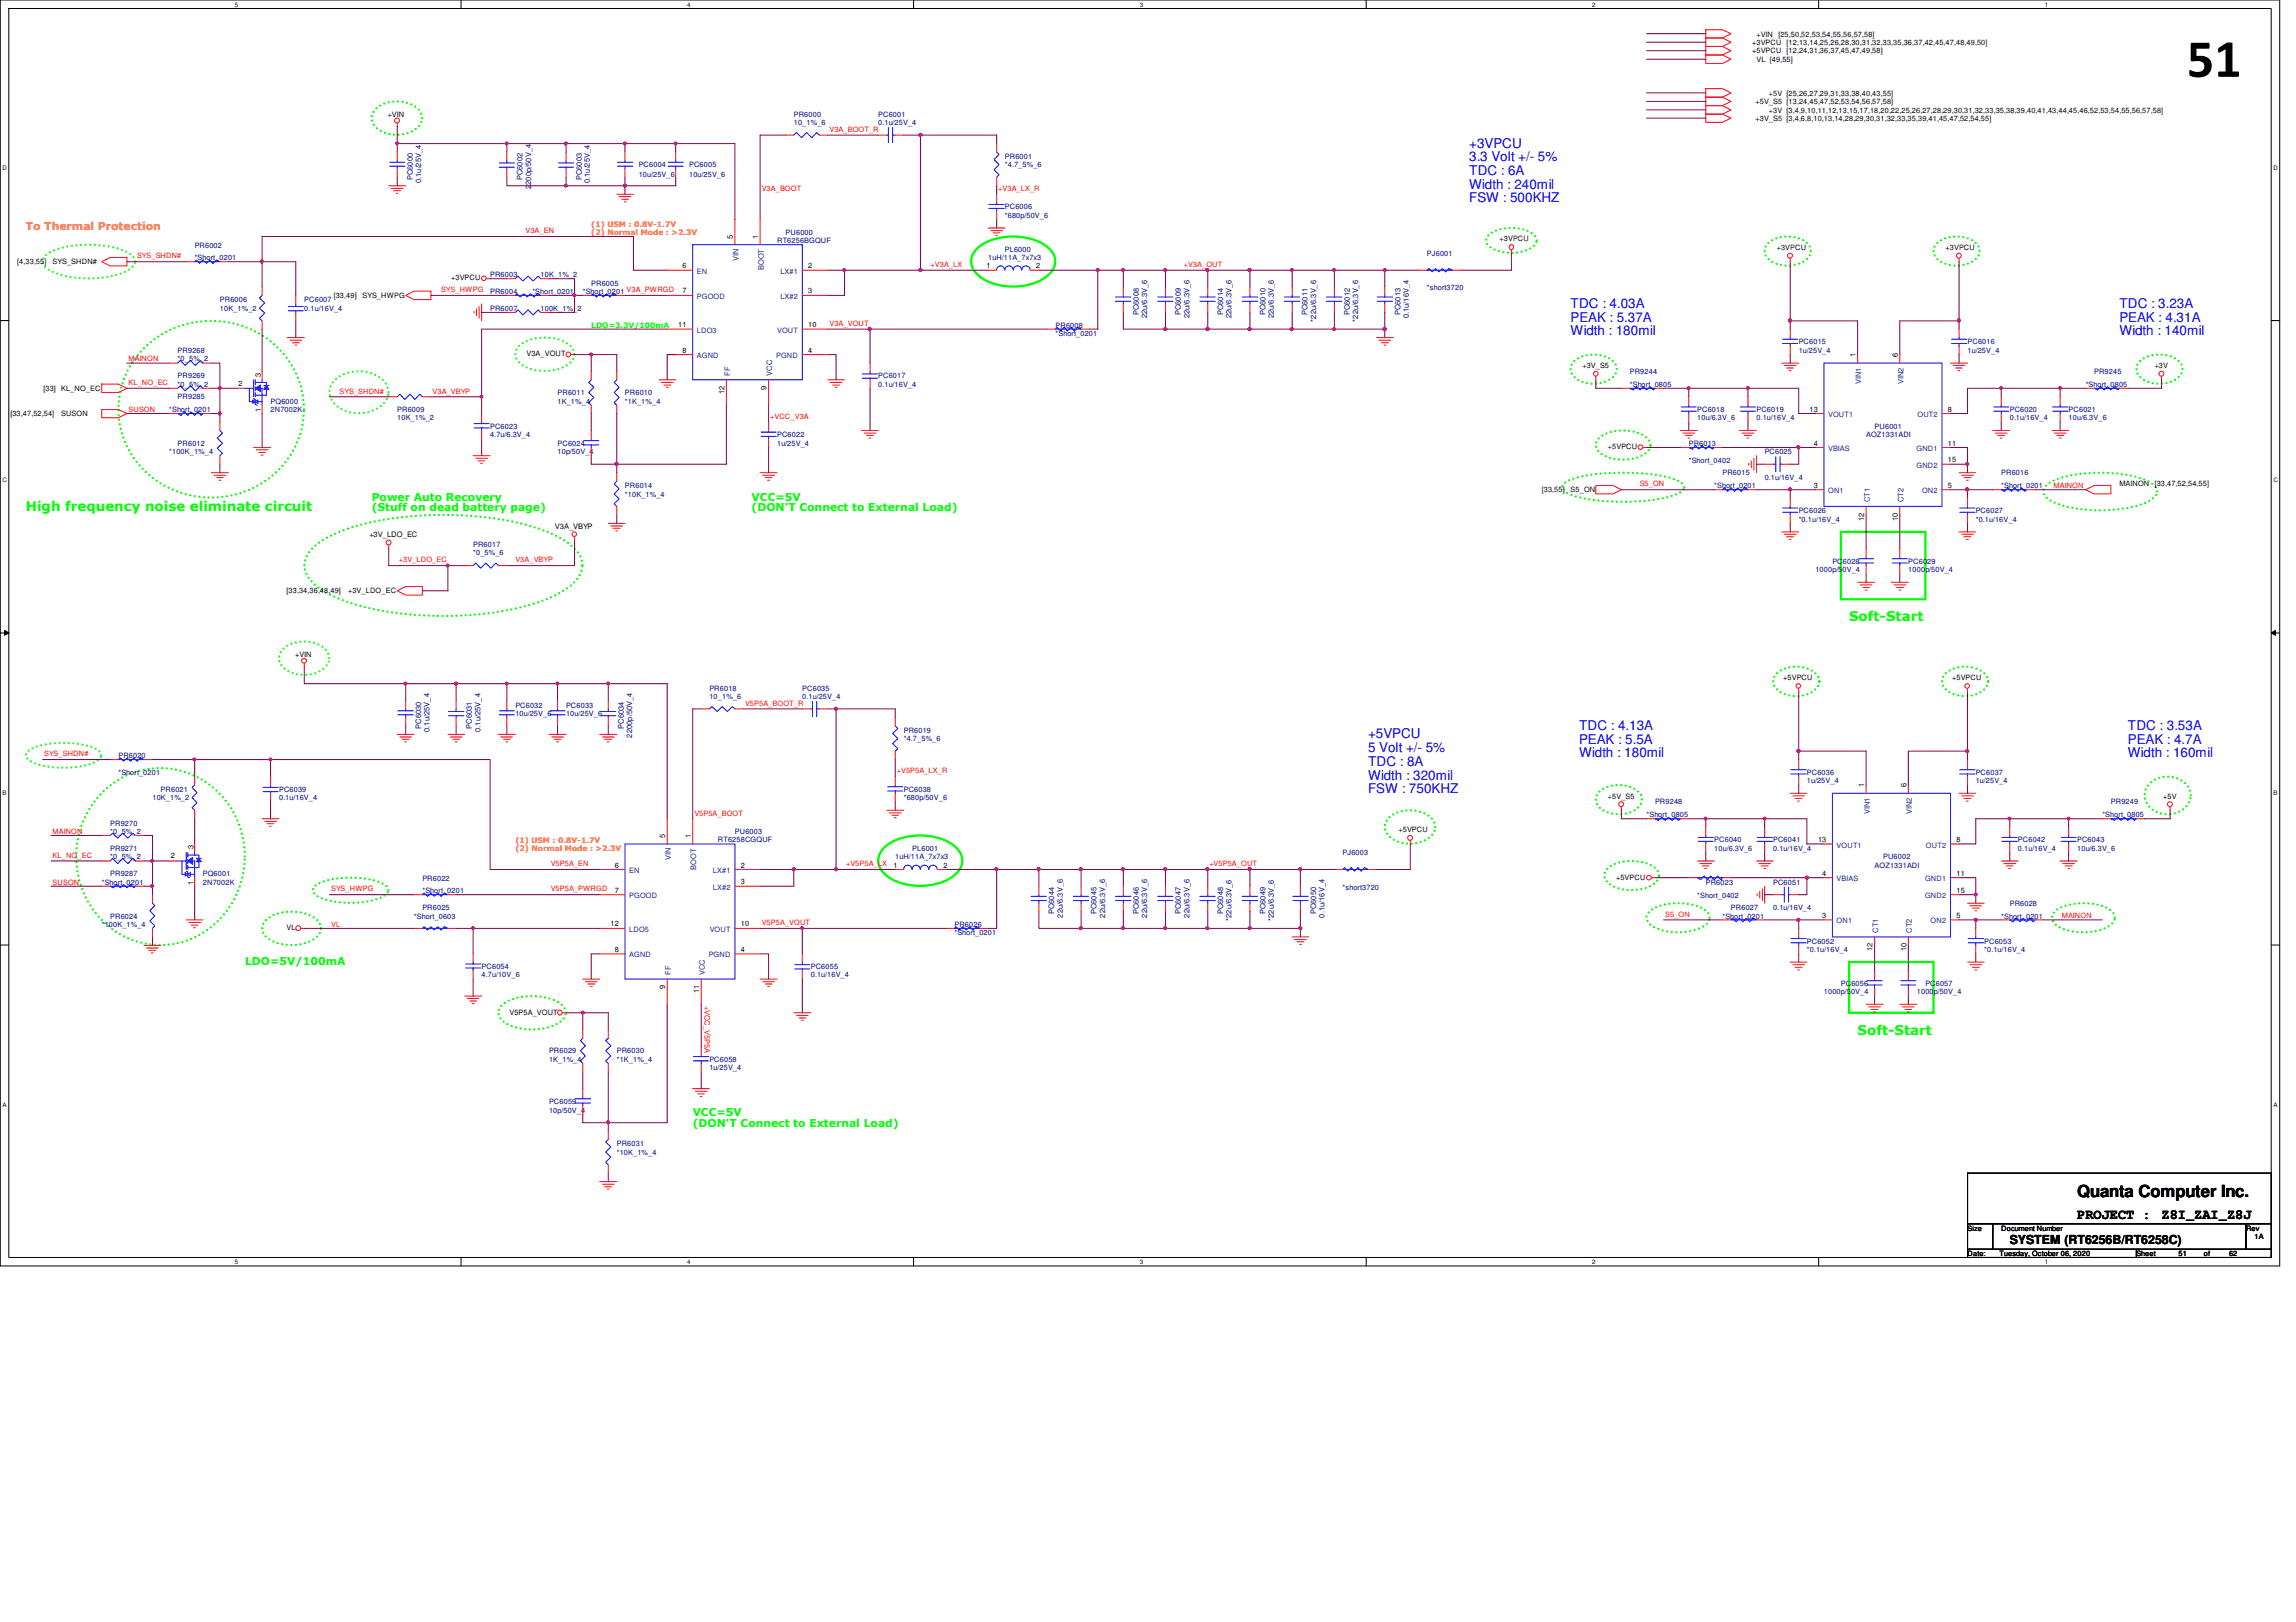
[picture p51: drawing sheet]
<svg xmlns="http://www.w3.org/2000/svg" width="297mm" height="210mm" viewBox="0 0 297 210" stroke-linecap="round" stroke-linejoin="round" font-family="sans-serif">
<defs><g id="words">
<text font-size="7" x="282.9" y="9.9">51</text>
<text font-size="2.2" x="268.7" y="154.9">Quanta Computer Inc.</text>
<g font-size="1.8">
<text x="268.7" y="157.7">PROJECT :</text>
<text x="279.7" y="157.7">Z8I_ZAI_Z8J</text>
</g>
<g font-size="1.7" fill="#00f">
<text x="190.1" y="19.1">+3VPCU</text>
<text x="190.1" y="20.9">3.3 Volt +/- 5%</text>
<text x="190.1" y="22.6">TDC : 6A</text>
<text x="190.1" y="24.4">Width : 240mil</text>
<text x="190.1" y="26.2">FSW : 500KHZ</text>
<text x="203.2" y="39.8">TDC : 4.03A</text>
<text x="203.2" y="41.6">PEAK : 5.37A</text>
<text x="274.2" y="39.8">TDC : 3.23A</text>
<text x="274.2" y="41.6">PEAK : 4.31A</text>
<text x="203.2" y="43.4">Width : 180mil</text>
<text x="274.2" y="43.4">Width : 140mil</text>
<text x="177" y="95.5">+5VPCU</text>
<text x="204.3" y="94.4">TDC : 4.13A</text>
<text x="275.3" y="94.4">TDC : 3.53A</text>
<text x="177" y="97.3">5 Volt +/- 5%</text>
<text x="177" y="99.1">TDC : 8A</text>
<text x="177" y="100.9">Width : 320mil</text>
<text x="204.3" y="96.2">PEAK : 5.5A</text>
<text x="204.3" y="98">Width : 180mil</text>
<text x="275.3" y="96.2">PEAK : 4.7A</text>
<text x="275.3" y="98">Width : 160mil</text>
<text x="177" y="102.7">FSW : 750KHZ</text>
</g>
<g font-size="1.7" fill="#0f0">
<text x="3.3" y="66.2">High frequency noise eliminate circuit</text>
<text x="239.2" y="80.4">Soft-Start</text>
<text x="240.3" y="133.9">Soft-Start</text>
</g>
<text font-size="1.6" x="260" y="161">SYSTEM (RT6256B/RT6258C)</text>
<text font-size="1.4" fill="#ff8000" x="3.3" y="29.8">To Thermal Protection</text>
<g font-size="1.4" fill="#0f0">
<text x="48.1" y="64.8">Power Auto Recovery</text>
<text x="97.2" y="64.8">VCC=5V</text>
<text x="48.1" y="66.2">(Stuff on dead battery page)</text>
<text x="97.2" y="66.2">(DON'T Connect to External Load)</text>
<text x="31.7" y="124.8">LDO=5V/100mA</text>
<text x="89.6" y="144.5">VCC=5V</text>
<text x="89.6" y="145.9">(DON'T Connect to External Load)</text>
</g>
<g font-size="1" fill="#000080">
<text x="53.4" y="23.3" transform="rotate(-90 53.4 23.3)">PC6000</text>
<text x="54.5" y="23.7" transform="rotate(-90 54.5 23.7)">0.1u/25V_4</text>
<text x="67.6" y="23.3" transform="rotate(-90 67.6 23.3)">PC6002</text>
<text x="75.3" y="23.3" transform="rotate(-90 75.3 23.3)">PC6003</text>
<text x="76.3" y="23.7" transform="rotate(-90 76.3 23.7)">0.1u/25V_4</text>
<text x="68.7" y="24.5" transform="rotate(-90 68.7 24.5)">2200p/50V_4</text>
<text x="147.3" y="40.8" transform="rotate(-90 147.3 40.8)">PC6008</text>
<text x="148.4" y="41.2" transform="rotate(-90 148.4 41.2)">22u/6.3V_6</text>
<text x="152.8" y="40.8" transform="rotate(-90 152.8 40.8)">PC6009</text>
<text x="153.9" y="41.2" transform="rotate(-90 153.9 41.2)">22u/6.3V_6</text>
<text x="158.2" y="40.8" transform="rotate(-90 158.2 40.8)">PC6014</text>
<text x="159.3" y="41.2" transform="rotate(-90 159.3 41.2)">22u/6.3V_6</text>
<text x="163.7" y="40.8" transform="rotate(-90 163.7 40.8)">PC6010</text>
<text x="164.8" y="41.2" transform="rotate(-90 164.8 41.2)">22u/6.3V_6</text>
<text x="169.2" y="40.8" transform="rotate(-90 169.2 40.8)">PC6011</text>
<text x="170.3" y="41.6" transform="rotate(-90 170.3 41.6)">*22u/6.3V_6</text>
<text x="174.6" y="40.8" transform="rotate(-90 174.6 40.8)">PC6012</text>
<text x="175.7" y="41.6" transform="rotate(-90 175.7 41.6)">*22u/6.3V_6</text>
<text x="181.2" y="40.8" transform="rotate(-90 181.2 40.8)">PC6013</text>
<text x="182.3" y="41.2" transform="rotate(-90 182.3 41.2)">0.1u/16V_4</text>
<text x="54.5" y="94.3" transform="rotate(-90 54.5 94.3)">PC6030</text>
<text x="55.6" y="94.7" transform="rotate(-90 55.6 94.7)">0.1u/25V_4</text>
<text x="61" y="94.3" transform="rotate(-90 61 94.3)">PC6031</text>
<text x="62.1" y="94.7" transform="rotate(-90 62.1 94.7)">0.1u/25V_4</text>
<text x="80.7" y="94.3" transform="rotate(-90 80.7 94.3)">PC6034</text>
<text x="81.8" y="95.5" transform="rotate(-90 81.8 95.5)">2200p/50V_4</text>
<text x="136.4" y="118.3" transform="rotate(-90 136.4 118.3)">PC6044</text>
<text x="137.5" y="118.7" transform="rotate(-90 137.5 118.7)">22u/6.3V_6</text>
<text x="141.9" y="118.3" transform="rotate(-90 141.9 118.3)">PC6045</text>
<text x="143" y="118.7" transform="rotate(-90 143 118.7)">22u/6.3V_6</text>
<text x="147.3" y="118.3" transform="rotate(-90 147.3 118.3)">PC6046</text>
<text x="148.4" y="118.7" transform="rotate(-90 148.4 118.7)">22u/6.3V_6</text>
<text x="152.8" y="118.3" transform="rotate(-90 152.8 118.3)">PC6047</text>
<text x="153.9" y="118.7" transform="rotate(-90 153.9 118.7)">22u/6.3V_6</text>
<text x="158.2" y="118.3" transform="rotate(-90 158.2 118.3)">PC6048</text>
<text x="159.3" y="119.2" transform="rotate(-90 159.3 119.2)">*22u/6.3V_6</text>
<text x="163.7" y="118.3" transform="rotate(-90 163.7 118.3)">PC6049</text>
<text x="164.8" y="119.2" transform="rotate(-90 164.8 119.2)">*22u/6.3V_6</text>
<text x="170.3" y="118.3" transform="rotate(-90 170.3 118.3)">PC6050</text>
<text x="171.4" y="118.7" transform="rotate(-90 171.4 118.7)">0.1u/16V_4</text>
</g>
<g font-size="1" fill="#ff8000">
<text x="76.5" y="29.4">(1) USM : 0.8V-1.7V</text>
<text x="76.5" y="30.4">(2) Normal Mode : &gt;2.3V</text>
<text x="66.7" y="109.1">(1) USM : 0.8V-1.7V</text>
<text x="66.7" y="110.1">(2) Normal Mode : &gt;2.3V</text>
</g>
<g font-size="1">
<text x="94.8" y="30.9" transform="rotate(-90 94.8 30.9)">5</text>
<text x="98.1" y="30.9" transform="rotate(-90 98.1 30.9)">1</text>
<text x="240.1" y="46.2" transform="rotate(-90 240.1 46.2)">1</text>
<text x="245.5" y="46.2" transform="rotate(-90 245.5 46.2)">6</text>
<text x="33.7" y="53.3" transform="rotate(-90 33.7 53.3)">1</text>
<text x="33.7" y="48.7" transform="rotate(-90 33.7 48.7)">3</text>
<text x="93.7" y="51" transform="rotate(-90 93.7 51)">12</text>
<text x="99.2" y="50.5" transform="rotate(-90 99.2 50.5)">9</text>
<text x="47.8" y="69.5">+3V_LDO_EC</text>
<text x="71.8" y="68.4">V3A_VBYP</text>
<text x="241.2" y="67.4" transform="rotate(-90 241.2 67.4)">12</text>
<text x="245.5" y="67.4" transform="rotate(-90 245.5 67.4)">10</text>
<text x="241.2" y="101.9" transform="rotate(-90 241.2 101.9)">1</text>
<text x="246.6" y="101.9" transform="rotate(-90 246.6 101.9)">6</text>
<text x="25" y="109.9" transform="rotate(-90 25 109.9)">3</text>
<text x="86.1" y="108.5" transform="rotate(-90 86.1 108.5)">5</text>
<text x="89.4" y="108.5" transform="rotate(-90 89.4 108.5)">1</text>
<text x="25" y="114.5" transform="rotate(-90 25 114.5)">1</text>
<text x="242.3" y="123.1" transform="rotate(-90 242.3 123.1)">12</text>
<text x="246.6" y="123.1" transform="rotate(-90 246.6 123.1)">10</text>
<text x="86.1" y="128" transform="rotate(-90 86.1 128)">9</text>
<text x="90.5" y="128.6" transform="rotate(-90 90.5 128.6)">11</text>
</g>
<g font-size="1" fill="#004080">
<text x="95.5" y="33.8" transform="rotate(-90 95.5 33.8)">VIN</text>
<text x="98.8" y="35" transform="rotate(-90 98.8 35)">BOOT</text>
<text x="94.4" y="48.6" transform="rotate(-90 94.4 48.6)">FF</text>
<text x="99.9" y="48.6" transform="rotate(-90 99.9 48.6)">VCC</text>
<text x="240.8" y="49.7" transform="rotate(-90 240.8 49.7)">VIN1</text>
<text x="246.2" y="49.7" transform="rotate(-90 246.2 49.7)">VIN2</text>
<text x="241.9" y="65" transform="rotate(-90 241.9 65)">CT1</text>
<text x="246.2" y="65" transform="rotate(-90 246.2 65)">CT2</text>
<text x="241.9" y="105.3" transform="rotate(-90 241.9 105.3)">VIN1</text>
<text x="247.4" y="105.3" transform="rotate(-90 247.4 105.3)">VIN2</text>
<text x="86.8" y="111.3" transform="rotate(-90 86.8 111.3)">VIN</text>
<text x="90.1" y="112.5" transform="rotate(-90 90.1 112.5)">BOOT</text>
<text x="243" y="120.7" transform="rotate(-90 243 120.7)">CT1</text>
<text x="247.4" y="120.7" transform="rotate(-90 247.4 120.7)">CT2</text>
<text x="86.8" y="126.2" transform="rotate(-90 86.8 126.2)">FF</text>
<text x="91.2" y="126.2" transform="rotate(-90 91.2 126.2)">VCC</text>
</g>
<text font-size="1" fill="#0f0" x="76.5" y="42.5">LDO=3.3V/100mA</text>
<text font-size="1" fill="#f00" x="91.1" y="130.2" transform="rotate(90 91.1 130.2)">+VCC_V5P5A</text>
<g font-size=".9">
<text x="226.7" y="5.8">+3VPCU</text>
<text x="227.2" y="4.7">+VIN</text>
<text x="230.1" y="4.7">[25,50,52,53,54,55,56,57,58]</text>
<text x="231.1" y="5.8">[12,13,14,25,26,28,30,31,32,33,35,36,37,42,45,47,48,49,50]</text>
<text x="226.7" y="6.9">+5VPCU</text>
<text x="227.2" y="8">VL [49,55]</text>
<text x="231.1" y="6.9">[12,24,31,36,37,45,47,49,58]</text>
<text x="50.2" y="15.1">+VIN</text>
<text x="227.1" y="13.5">+5V_S5 [13,24,45,47,52,53,54,56,57,58]</text>
<text x="227.1" y="15.7">+3V_S5 [3,4,6,8,10,13,14,28,29,30,31,32,33,35,39,41,45,47,52,54,55]</text>
<text x="228.9" y="12.4">+5V [25,26,27,29,31,33,38,40,43,55]</text>
<text x="228.9" y="14.6">+3V [3,4,9,10,11,12,13,15,17,18,20,22,25,26,27,28,29,30,31,32,33,35,38,39,40,41,43,44,45,46,52,53,54,55,56,57,58]</text>
<text x="2.2" y="34.2">[4,33,55]</text>
<text x="6.8" y="34.2">SYS_SHDN#</text>
<text x="88.3" y="34.7">6</text>
<text x="104.6" y="34.7">2</text>
<text x="127.6" y="34.7">1</text>
<text x="134.1" y="34.7">2</text>
<text x="194" y="31.2">+3VPCU</text>
<text x="229.9" y="32.3">+3VPCU</text>
<text x="251.7" y="32.3">+3VPCU</text>
<text x="43.2" y="38.6">[33,49]</text>
<text x="46.9" y="38.6">SYS_HWPG</text>
<text x="58.4" y="36.3">+3VPCU</text>
<text x="88.3" y="38">7</text>
<text x="104.6" y="38">3</text>
<text x="68.1" y="46.1">V3A_VOUT</text>
<text x="87.8" y="42.3">11</text>
<text x="88.3" y="45.6">8</text>
<text x="104.6" y="42.3">10</text>
<text x="104.6" y="45.6">4</text>
<text x="204.7" y="47.6">+3V_S5</text>
<text x="278.8" y="47.6">+3V</text>
<text x="1.4" y="53.9">[33,47,52,54]</text>
<text x="5.6" y="50.6">[33]</text>
<text x="7.9" y="53.9">SUSON</text>
<text x="7.9" y="50.6">KL_NO_EC</text>
<text x="30.9" y="50">2</text>
<text x="234.1" y="53.3">13</text>
<text x="252" y="53.3">8</text>
<text x="208" y="58.1">+5VPCU</text>
<text x="234.7" y="57.7">4</text>
<text x="252" y="57.7">11</text>
<text x="252" y="59.8">15</text>
<text x="199.5" y="63.7">[33,55]</text>
<text x="203.2" y="63.7">S5_ON</text>
<text x="234.7" y="63.1">3</text>
<text x="252" y="63.1">5</text>
<text x="274.2" y="62.9">MAINON</text>
<text x="278.8" y="62.9">[33,47,52,54,55]</text>
<text x="37.1" y="76.8">[33,34,36,48,49]</text>
<text x="45" y="76.8">+3V_LDO_EC</text>
<text x="38.2" y="85">+VIN</text>
<text x="230.7" y="88.1">+5VPCU</text>
<text x="252.6" y="88.1">+5VPCU</text>
<text x="180.9" y="107.7">+5VPCU</text>
<text x="208" y="103.3">+5V_S5</text>
<text x="279.9" y="103.3">+5V</text>
<text x="22.1" y="111.1">2</text>
<text x="79.5" y="112.3">6</text>
<text x="95.8" y="112.3">2</text>
<text x="115.6" y="112.3">1</text>
<text x="122" y="112.3">2</text>
<text x="209.1" y="113.8">+5VPCU</text>
<text x="235.2" y="109">13</text>
<text x="235.8" y="113.3">4</text>
<text x="253.1" y="109">8</text>
<text x="253.1" y="113.3">11</text>
<text x="79" y="119.9">12</text>
<text x="79.5" y="115.5">7</text>
<text x="95.8" y="114.4">3</text>
<text x="95.8" y="119.9">10</text>
<text x="235.8" y="118.8">3</text>
<text x="253.1" y="118.8">5</text>
<text x="253.1" y="115.5">15</text>
<text x="37.1" y="120.4">VL</text>
<text x="79.5" y="123.2">8</text>
<text x="95.8" y="123.2">4</text>
<text x="65.9" y="131.3">V5P5A_VOUT</text>
<text x="254.5" y="159.3">Size</text>
<text x="258.9" y="159.3">Document Number</text>
<text x="290.6" y="159.3">Rev</text>
<text x="291.7" y="160.4">1A</text>
<text x="254.5" y="162.6">Date:</text>
<text x="258.7" y="162.6">Tuesday, October 06, 2020</text>
<text x="276.4" y="162.6">Sheet</text>
<text x="281.9" y="162.6">51</text>
<text x="285.1" y="162.6">of</text>
<text x="288.4" y="162.6">62</text>
</g>
<g font-size=".9" fill="#000080">
<text x="102.7" y="15.1">PR6000</text>
<text x="102.7" y="16.2">10_1%_6</text>
<text x="113.6" y="15.1">PC6001</text>
<text x="113.6" y="16.2">0.1u/25V_4</text>
<text x="82.6" y="21.6">PC6004</text>
<text x="82.6" y="22.9">10u/25V_6</text>
<text x="89.2" y="21.6">PC6005</text>
<text x="89.2" y="22.9">10u/25V_6</text>
<text x="130" y="20.6">PR6001</text>
<text x="130" y="21.6">*4.7_5%_6</text>
<text x="130" y="27.1">PC6006</text>
<text x="130" y="28.2">*680p/50V_6</text>
<text x="25.2" y="32">PR6002</text>
<text x="25.2" y="33.7">*Short_0201</text>
<text x="63.4" y="35.9">PR6003</text>
<text x="69.9" y="35.9">10K_1%_2</text>
<text x="100.5" y="31.5">RT6256BGQUF</text>
<text x="101.6" y="30.4">PU6000</text>
<text x="127.8" y="33.7">1uH/11A_7x7x3</text>
<text x="130" y="32.6">PL6000</text>
<text x="184.6" y="33.1">PJ6001</text>
<text x="28.4" y="39.1">PR6006</text>
<text x="28.4" y="40.2">10K_1%_2</text>
<text x="39.4" y="39.1">PC6007</text>
<text x="39.4" y="40.2">0.1u/16V_4</text>
<text x="63.4" y="40.2">PR6007</text>
<text x="63.4" y="38">PR6004</text>
<text x="68.9" y="38">*Short_0201</text>
<text x="69.9" y="40.2">100K_1%_2</text>
<text x="75.4" y="38">*Short_0201 V3A_PWRGD</text>
<text x="76.5" y="37">PR6005</text>
<text x="184.6" y="37.6">*short3720</text>
<text x="23" y="45.7">PR9268</text>
<text x="23" y="46.8">*0_5%_2</text>
<text x="136.6" y="42.4">PR6008</text>
<text x="136.6" y="43.5">*Short_0201</text>
<text x="232.7" y="44.6">PC6015</text>
<text x="232.7" y="45.7">1u/25V_4</text>
<text x="254.5" y="44.6">PC6016</text>
<text x="254.5" y="45.7">1u/25V_4</text>
<text x="21.9" y="53.3">*Short_0201</text>
<text x="23" y="51.7">PR9285</text>
<text x="23" y="48.9">PR9269</text>
<text x="23" y="50">*0_5%_2</text>
<text x="35" y="52.2">PQ6000</text>
<text x="35" y="53.3">2N7002K</text>
<text x="51.4" y="53.3">PR6009</text>
<text x="72.1" y="51.1">PR6011</text>
<text x="72.1" y="52.2">1K_1%_4</text>
<text x="80.9" y="51.1">PR6010</text>
<text x="80.9" y="52.2">*1K_1%_4</text>
<text x="113.6" y="48.9">PC6017</text>
<text x="113.6" y="50">0.1u/16V_4</text>
<text x="210.9" y="48.4">PR9244</text>
<text x="210.9" y="50">*Short_0805</text>
<text x="219.6" y="53.3">PC6018</text>
<text x="227.2" y="53.3">PC6019</text>
<text x="260" y="53.3">PC6020</text>
<text x="267.6" y="53.3">PC6021</text>
<text x="269.8" y="50">*Short_0805</text>
<text x="270.9" y="48.4">PR9245</text>
<text x="21.9" y="58.8">*100K_1%_4</text>
<text x="23" y="57.7">PR6012</text>
<text x="51.4" y="54.4">10K_1%_2</text>
<text x="63.4" y="55.5">PC6023</text>
<text x="63.4" y="56.6">4.7u/6.3V_4</text>
<text x="72.1" y="57.7">PC6024</text>
<text x="72.1" y="58.8">10p/50V_4</text>
<text x="100.5" y="56.6">PC6022</text>
<text x="100.5" y="57.7">1u/25V_4</text>
<text x="218.5" y="57.7">PR6013</text>
<text x="218.5" y="59.9">*Short_0402</text>
<text x="219.6" y="54.4">10u/6.3V_6</text>
<text x="227.2" y="54.4">0.1u/16V_4</text>
<text x="228.3" y="58.8">PC6025</text>
<text x="241.4" y="56.6">AOZ1331ADI</text>
<text x="242.5" y="55.5">PU6001</text>
<text x="260" y="54.4">0.1u/16V_4</text>
<text x="267.6" y="54.4">10u/6.3V_6</text>
<text x="80.9" y="63.2">PR6014</text>
<text x="80.9" y="64.3">*10K_1%_4</text>
<text x="221.8" y="63.2">*Short_0201</text>
<text x="222.8" y="61.5">PR6015</text>
<text x="228.3" y="62.1">0.1u/16V_4</text>
<text x="258.9" y="61.5">PR6016</text>
<text x="258.9" y="63.2">*Short_0201</text>
<text x="61.2" y="70.8">PR6017</text>
<text x="61.2" y="71.9">*0_5%_6</text>
<text x="232.7" y="66.4">PC6026</text>
<text x="232.7" y="67.5">*0.1u/16V_4</text>
<text x="255.6" y="66.4">PC6027</text>
<text x="255.6" y="67.5">*0.1u/16V_4</text>
<text x="234.9" y="74.1">1000p/50V_4</text>
<text x="237.1" y="73">PC6028</text>
<text x="246.9" y="73">PC6029</text>
<text x="246.9" y="74.1">1000p/50V_4</text>
<text x="91.8" y="89.4">PR6018</text>
<text x="103.8" y="89.4">PC6035</text>
<text x="66.7" y="91.6">PC6032</text>
<text x="66.7" y="92.6">10u/25V_6</text>
<text x="73.2" y="91.6">PC6033</text>
<text x="73.2" y="92.6">10u/25V_6</text>
<text x="91.8" y="90.5">10_1%_6</text>
<text x="103.8" y="90.5">0.1u/25V_4</text>
<text x="116.9" y="94.8">PR6019</text>
<text x="116.9" y="95.9">*4.7_5%_6</text>
<text x="15.3" y="98.1">PR6020</text>
<text x="15.3" y="100.3">*Short_0201</text>
<text x="233.8" y="100.3">PC6036</text>
<text x="233.8" y="101.4">1u/25V_4</text>
<text x="255.6" y="100.3">PC6037</text>
<text x="255.6" y="101.4">1u/25V_4</text>
<text x="14.3" y="106.8">PR9270</text>
<text x="14.3" y="107.9">*0_5%_2</text>
<text x="19.7" y="103.5">10K_1%_2</text>
<text x="20.8" y="102.5">PR6021</text>
<text x="36.1" y="102.5">PC6039</text>
<text x="36.1" y="103.5">0.1u/16V_4</text>
<text x="95.1" y="107.9">PU6003</text>
<text x="116.9" y="102.5">PC6038</text>
<text x="116.9" y="103.5">*680p/50V_6</text>
<text x="213" y="105.7">*Short_0805</text>
<text x="214.1" y="104.1">PR9248</text>
<text x="272" y="105.7">*Short_0805</text>
<text x="273.1" y="104.1">PR9249</text>
<text x="14.3" y="113.4">PR9287</text>
<text x="14.3" y="110.1">PR9271</text>
<text x="14.3" y="111.2">*0_5%_2</text>
<text x="26.2" y="113.4">PQ6001</text>
<text x="54.6" y="114">PR6022</text>
<text x="92.9" y="109">RT6258CGQUF</text>
<text x="115.8" y="111.2">1uH/11A_7x7x3</text>
<text x="118" y="110.1">PL6001</text>
<text x="173.7" y="110.7">PJ6003</text>
<text x="221.8" y="109">PC6040</text>
<text x="221.8" y="110.1">10u/6.3V_6</text>
<text x="229.4" y="109">PC6041</text>
<text x="229.4" y="110.1">0.1u/16V_4</text>
<text x="242.5" y="112.3">AOZ1331ADI</text>
<text x="243.6" y="111.2">PU6002</text>
<text x="261.1" y="109">PC6042</text>
<text x="261.1" y="110.1">0.1u/16V_4</text>
<text x="268.7" y="109">PC6043</text>
<text x="268.7" y="110.1">10u/6.3V_6</text>
<text x="13.2" y="119.9">*100K_1%_4</text>
<text x="13.2" y="114.5">*Short_0201</text>
<text x="14.3" y="118.9">PR6024</text>
<text x="26.2" y="114.5">2N7002K</text>
<text x="53.5" y="118.9">*Short_0603</text>
<text x="54.6" y="117.8">PR6025</text>
<text x="54.6" y="115.6">*Short_0201</text>
<text x="123.5" y="119.9">PR6026</text>
<text x="173.7" y="115.1">*short3720</text>
<text x="219.6" y="116.2">*Short_0402</text>
<text x="220.7" y="114.5">PR6023</text>
<text x="222.8" y="118.9">*Short_0201</text>
<text x="223.9" y="117.8">PR6027</text>
<text x="229.4" y="114.5">PC6051</text>
<text x="229.4" y="117.8">0.1u/16V_4</text>
<text x="258.9" y="118.9">*Short_0201</text>
<text x="260" y="117.2">PR6028</text>
<text x="62.3" y="125.4">PC6054</text>
<text x="104.9" y="125.4">PC6055</text>
<text x="123.5" y="121">*Short_0201</text>
<text x="233.8" y="122.1">PC6052</text>
<text x="233.8" y="123.2">*0.1u/16V_4</text>
<text x="256.7" y="122.1">PC6053</text>
<text x="256.7" y="123.2">*0.1u/16V_4</text>
<text x="62.3" y="126.5">4.7u/10V_6</text>
<text x="104.9" y="126.5">0.1u/16V_4</text>
<text x="236" y="128.7">1000p/50V_4</text>
<text x="238.2" y="127.6">PC6056</text>
<text x="248" y="128.7">1000p/50V_4</text>
<text x="249.1" y="127.6">PC6057</text>
<text x="71" y="136.3">PR6029</text>
<text x="71" y="137.4">1K_1%_4</text>
<text x="79.8" y="136.3">PR6030</text>
<text x="79.8" y="137.4">*1K_1%_4</text>
<text x="91.8" y="137.4">PC6058</text>
<text x="71" y="142.9">PC6059</text>
<text x="71" y="144">10p/50V_4</text>
<text x="91.8" y="138.5">1u/25V_4</text>
<text x="79.8" y="148.3">PR6031</text>
<text x="79.8" y="149.4">*10K_1%_4</text>
</g>
<g font-size=".9" fill="#f00">
<text x="107.3" y="17.1">V3A_BOOT_R</text>
<text x="98.5" y="24.7">V3A_BOOT</text>
<text x="129.2" y="24.7">+V3A_LX_R</text>
<text x="17.7" y="33.4">SYS_SHDN#</text>
<text x="68" y="30.2">V3A_EN</text>
<text x="120.4" y="34.5">+V3A_LX</text>
<text x="153.2" y="34.5">+V3A_OUT</text>
<text x="57.1" y="37.8">SYS_HWPG</text>
<text x="16.6" y="46.8">MAINON</text>
<text x="107.3" y="42.2">V3A_VOUT</text>
<text x="16.6" y="53.3">SUSON</text>
<text x="16.6" y="49.8">KL_NO_EC</text>
<text x="43.9" y="50.9">SYS_SHDN#</text>
<text x="56" y="50.9">V3A_VBYP</text>
<text x="99.6" y="54.2">+VCC_V3A</text>
<text x="212.1" y="62.9">S5_ON</text>
<text x="265.7" y="63.2">MAINON</text>
<text x="51.6" y="72.8">+3V_LDO_EC</text>
<text x="66.7" y="72.8">V3A_VBYP</text>
<text x="96.4" y="91.3">V5P5A_BOOT_R</text>
<text x="5.7" y="97.9">SYS_SHDN#</text>
<text x="116" y="100.1">+V5P5A_LX_R</text>
<text x="6.8" y="107.9">MAINON</text>
<text x="89.8" y="105.5">V5P5A_BOOT</text>
<text x="6.8" y="111">KL_NO_EC</text>
<text x="71.2" y="112.1">V5P5A_EN</text>
<text x="109.5" y="112.1">+V5P5A_LX</text>
<text x="156.5" y="112.1">+V5P5A_OUT</text>
<text x="6.8" y="114.5">SUSON</text>
<text x="42.8" y="115.4">SYS_HWPG</text>
<text x="42.8" y="119.9">VL</text>
<text x="71.2" y="115.4">V5P5A_PWRGD</text>
<text x="98.5" y="119.7">V5P5A_VOUT</text>
<text x="215.4" y="118.6">S5_ON</text>
<text x="266.7" y="118.8">MAINON</text>
</g>
<g font-size=".9" fill="#004080">
<text x="90.2" y="35.4">EN</text>
<text x="101" y="35.4">LX#1</text>
<text x="90.2" y="38.7">PGOOD</text>
<text x="101" y="38.7">LX#2</text>
<text x="90.2" y="46.4">AGND</text>
<text x="90.2" y="43.1">LDO3</text>
<text x="100.4" y="46.4">PGND</text>
<text x="100.5" y="43.1">VOUT</text>
<text x="236.5" y="54">VOUT1</text>
<text x="248.1" y="54">OUT2</text>
<text x="236.5" y="58.4">VBIAS</text>
<text x="247.9" y="58.4">GND1</text>
<text x="236.5" y="63.8">ON1</text>
<text x="247.9" y="60.5">GND2</text>
<text x="248.7" y="63.8">ON2</text>
<text x="81.4" y="113">EN</text>
<text x="92.2" y="113">LX#1</text>
<text x="237.6" y="109.7">VOUT1</text>
<text x="249.2" y="109.7">OUT2</text>
<text x="81.4" y="116.2">PGOOD</text>
<text x="92.2" y="115.1">LX#2</text>
<text x="237.6" y="119.5">ON1</text>
<text x="237.6" y="114">VBIAS</text>
<text x="249" y="114">GND1</text>
<text x="249" y="116.2">GND2</text>
<text x="249.8" y="119.5">ON2</text>
<text x="81.4" y="123.9">AGND</text>
<text x="81.4" y="120.6">LDO5</text>
<text x="91.7" y="123.9">PGND</text>
<text x="91.8" y="120.6">VOUT</text>
</g>
<g font-size=".8">
<text x="30.4" y=".8">5</text>
<text x="88.9" y=".8">4</text>
<text x="147.4" y=".8">3</text>
<text x="206" y=".8">2</text>
<text x="264.5" y=".8">1</text>
<text x=".3" y="22">D</text>
<text x="294.1" y="22">D</text>
<text x=".3" y="62.4">C</text>
<text x="294.1" y="62.4">C</text>
<text x=".3" y="102.8">B</text>
<text x="294.1" y="102.8">B</text>
<text x=".3" y="143.2">A</text>
<text x="294.1" y="143.2">A</text>
<text x="30.4" y="163.6">5</text>
<text x="88.9" y="163.6">4</text>
<text x="147.4" y="163.6">3</text>
<text x="206" y="163.6">2</text>
<text x="264.5" y="163.6">1</text>
</g>
</g></defs>
<path d="M0 0h294.9v163.8h-294.9zM1.1 1.1h292.7v161.6h-292.7z" fill="none" stroke="#000" stroke-width=".13"/>
<g fill="#fff">
<path d="M30.4 .1h.4v.9h-.4z"/>
<path d="M30.4 162.9h.4v.8h-.4z"/>
</g>
<path d="M59.6 0v1.1M59.6 162.7v1.1" fill="none" stroke="#000" stroke-width=".13"/>
<g fill="#fff">
<path d="M88.9 .1h.4v.9h-.4z"/>
<path d="M88.9 162.9h.4v.8h-.4z"/>
</g>
<path d="M118.2 0v1.1M118.2 162.7v1.1" fill="none" stroke="#000" stroke-width=".13"/>
<g fill="#fff">
<path d="M147.4 .1h.5v.9h-.5z"/>
<path d="M147.4 162.9h.5v.8h-.5z"/>
</g>
<path d="M176.7 0v1.1M176.7 162.7v1.1" fill="none" stroke="#000" stroke-width=".13"/>
<g fill="#fff">
<path d="M206 .1h.4v.9h-.4z"/>
<path d="M206 162.9h.4v.8h-.4z"/>
</g>
<path d="M235.3 0v1.1M235.3 162.7v1.1" fill="none" stroke="#000" stroke-width=".13"/>
<g fill="#fff">
<path d="M264.5 .1h.5v.9h-.5z"/>
<path d="M264.5 162.9h.5v.8h-.5z"/>
<path d="M.3 21.3h.6v.9h-.6z"/>
<path d="M294.1 21.3h.6v.9h-.6z"/>
<path d="M.3 61.7h.6v.9h-.6z"/>
<path d="M294.1 61.7h.6v.9h-.6z"/>
</g>
<path d="M0 41.5h1.1M293.8 41.5h1.1" fill="none" stroke="#000" stroke-width=".13"/>
<g fill="#fff">
<path d="M.3 102.1h.5v.9h-.5z"/>
<path d="M294.1 102.1h.5v.9h-.5z"/>
</g>
<path d="M0 81.9h1.1M.6 81.6l.5 .3-.5 .3zM293.8 81.9h1.1M293.8 81.9l.6-.3v.6z" fill="none" stroke="#000" stroke-width=".13"/>
<path d="M.6 81.6l.5 .3-.5 .3zM293.8 81.9l.6-.3v.6z" fill="#000"/>
<g fill="#fff">
<path d="M.3 142.5h.5v.9h-.5z"/>
<path d="M294.1 142.5h.5v.9h-.5z"/>
</g>
<path d="M0 122.3h1.1M293.8 122.3h1.1M254.5 151.8h39.3v6.6h-39.3zM254.5 158.4h3.3v3.3h-3.3zM257.8 158.4h32.8v3.3h-32.8zM290.6 158.4h3.2v3.3h-3.2zM254.5 161.7h21.9v1h-21.9zM276.4 161.7h17.4v1h-17.4z" fill="none" stroke="#000" stroke-width=".13"/>
<g fill="none" stroke="#0f0" stroke-width=".3" stroke-dasharray="0 .6">
<path d="M48.8 13.9a4.3 4.3 0 0 1 5.5 .4 1.74 1.74 0 0 1-.9 2.7 4.2 4.2 0 0 1-5-.8 1.61 1.61 0 0 1 .4-2.3zM192.6 30.4a5.2 5.2 0 0 1 5.9 0 .9 .9 0 0 1 0 1.4 5.1 5.1 0 0 1-5.9 0 .91 .91 0 0 1 0-1.4zM228.6 31.6a4 4 0 0 1 5.4 0 1.5 1.5 0 0 1-.9 2.4 4 4 0 0 1-4.5-.7 1.32 1.32 0 0 1 0-1.7zM250.4 31.6a4 4 0 0 1 5.4 0 1.5 1.5 0 0 1-.8 2.4 4 4 0 0 1-4.6-.7 1.32 1.32 0 0 1 0-1.7zM18.8 44.9a12.4 12.4 0 0 1 19.3 3 11.3 11.3 0 0 1-6.7 15.8 12.1 12.1 0 0 1-15.8-8.1 11.1 11.1 0 0 1 3.2-10.7zM203.5 46.9a4 4 0 0 1 5.4 0 1.5 1.5 0 0 1-.9 2.3 4 4 0 0 1-4.5-.6 1.32 1.32 0 0 1 0-1.7zM206.8 56.7a5.1 5.1 0 0 1 4.7-.8 2.74 2.74 0 0 1 1.9 1.2 1.31 1.31 0 0 1-.7 1.7 5.7 5.7 0 0 1-5.5 0 1.28 1.28 0 0 1-.4-2.1zM276.7 46.9a4 4 0 0 1 5.4 0 1.5 1.5 0 0 1-.9 2.3 4 4 0 0 1-4.5-.6 1.32 1.32 0 0 1 0-1.7zM40.3 71.1a13.8 13.8 0 0 1 6.4-3.2 44.7 44.7 0 0 1 22.7 .4 12.7 12.7 0 0 1 5 2.8 2.77 2.77 0 0 1 0 4.1 13.9 13.9 0 0 1-6.4 3.2 44.2 44.2 0 0 1-22.7-.4 12.6 12.6 0 0 1-5-2.8 2.78 2.78 0 0 1 0-4.1zM202.2 62.7a3.9 3.9 0 0 1 2.2-1 28.4 28.4 0 0 1 12 .2 1.81 1.81 0 0 1 1.5 1.1 1.83 1.83 0 0 1-1.5 1.2 26.5 26.5 0 0 1-12.8 0 1.82 1.82 0 0 1-1.5-1.2zM264.8 62.7a10.2 10.2 0 0 1 5.6-1.5 16.4 16.4 0 0 1 7.7 1.2l.5 .3a1.02 1.02 0 0 1 0 1.7 10.3 10.3 0 0 1-5.6 1.6 15.9 15.9 0 0 1-7.6-1.2 1.28 1.28 0 0 1-.9-1.7zM230 87a4 4 0 0 1 5.1 .3 1.5 1.5 0 0 1-.9 2.4 3.9 3.9 0 0 1-4.5-.7 1.37 1.37 0 0 1 .3-2z"/>
<path d="M251.9 87a4 4 0 0 1 5 .3 1.5 1.5 0 0 1-.8 2.4 3.9 3.9 0 0 1-4.6-.7 1.37 1.37 0 0 1 .4-2zM13 102.7a10.6 10.6 0 0 1 17.5 3.1 11.6 11.6 0 0 1-7.3 16.2 10.9 10.9 0 0 1-13.1-8.5 11.8 11.8 0 0 1 2.9-10.8zM34.3 119.2a5.3 5.3 0 0 1 5.1-1 2.95 2.95 0 0 1 2 1.4 1.52 1.52 0 0 1-.7 1.9 5.8 5.8 0 0 1-6 0 1.5 1.5 0 0 1-.4-2.3zM40.8 114.6a8.2 8.2 0 0 1 4.5-1 8.4 8.4 0 0 1 4.6 1l.2 .3 .1 .3a1.74 1.74 0 0 1-1.4 1.1 11.9 11.9 0 0 1-7.5-.2 .92 .92 0 0 1-.7-1.2zM179.9 105.7a4.3 4.3 0 0 1 5.4 .4 1.74 1.74 0 0 1-.9 2.6 4.2 4.2 0 0 1-4.9-.7 1.61 1.61 0 0 1 .4-2.3zM206.8 102.6a4 4 0 0 1 5.3 0 1.5 1.5 0 0 1-.8 2.4 4 4 0 0 1-4.5-.7 1.32 1.32 0 0 1 0-1.7zM207.9 112.5a5.1 5.1 0 0 1 4.7-.9 2.74 2.74 0 0 1 1.9 1.2 1.31 1.31 0 0 1-.7 1.7 5.7 5.7 0 0 1-5.5 0 1.28 1.28 0 0 1-.4-2zM213.4 117.9a6.7 6.7 0 0 1 5.5-.8 3.2 3.2 0 0 1 2.2 1.2 1.25 1.25 0 0 1-.8 1.6 7.5 7.5 0 0 1-6.4 0 1.21 1.21 0 0 1-.5-2zM265.9 117.9a6.6 6.6 0 0 1 5.4-.8 3.1 3.1 0 0 1 2.2 1.2 1.26 1.26 0 0 1-.8 1.6 7.5 7.5 0 0 1-6.4 0 1.21 1.21 0 0 1-.4-2zM278.1 101.4a3.4 3.4 0 0 1 5 .4 2.25 2.25 0 0 1-1.4 3.3 3.1 3.1 0 0 1-4.2-1.6 2.11 2.11 0 0 1 .6-2.1zM64.8 130.2a5.5 5.5 0 0 1 4-1.3 5.6 5.6 0 0 1 4 1.3 1.29 1.29 0 0 1-.4 2.1 7.3 7.3 0 0 1-7.2 0 1.34 1.34 0 0 1-.4-2.1z"/>
</g>
<path d="M126.4 32.2a7.6 7.6 0 0 1 7.4-1.2 4.1 4.1 0 0 1 2.6 2.2 2.35 2.35 0 0 1-1.2 2.7 8 8 0 0 1-8.3 0 2.31 2.31 0 0 1-.5-3.7zM238.2 68.8h10.9v8.8h-10.9zM114.4 109.7a7.6 7.6 0 0 1 7.4-1.1 4.1 4.1 0 0 1 2.6 2.2 2.36 2.36 0 0 1-1.2 2.7 8 8 0 0 1-8.3 0 2.33 2.33 0 0 1-.5-3.8zM239.2 124.5h10.9v6.6h-10.9z" fill="none" stroke="#0f0" stroke-width=".3"/>
<path d="M5.9 33.1a7.9 7.9 0 0 1 4.5-1.4 12.3 12.3 0 0 1 6.3 1 1.1 1.1 0 0 1 .4 1.9 8 8 0 0 1-4.6 1.4 11.8 11.8 0 0 1-6.2-1.1 1.11 1.11 0 0 1-.4-1.8zM43.3 49.2a4.8 4.8 0 0 1 6.3 0 2.15 2.15 0 0 1-.5 3.5 4.8 4.8 0 0 1-5.8-.4 2.1 2.1 0 0 1 0-3.1zM67.1 44.9a5.3 5.3 0 0 1 5-1 2.95 2.95 0 0 1 2.1 1.4 1.52 1.52 0 0 1-.8 1.9 5.8 5.8 0 0 1-5.9 0 1.5 1.5 0 0 1-.4-2.3zM3.7 97.1a8.2 8.2 0 0 1 4.5-1 8.4 8.4 0 0 1 4.5 1l.3 .3 .1 .3a1.74 1.74 0 0 1-1.4 1.2 12 12 0 0 1-7.5-.3l-.8-.5-.1-.4 .1-.3zM36.8 83.8a4.3 4.3 0 0 1 5.4 .4 1.74 1.74 0 0 1-.8 2.7 4.1 4.1 0 0 1-5-.8 1.62 1.62 0 0 1 .4-2.3z" fill="none" stroke="#00ff40" stroke-width=".3" stroke-dasharray="0 .6"/>
<g fill="none" stroke="#f00" stroke-width=".13">
<path d="M51.4 16v.4M220.7 11.5h2.1l1.1 .5-1.1 .6h-2.1zM220.7 12.6h2.1l1.1 .5-1.1 .6h-2.1zM220.7 13.7h2.1l1.1 .5-1.1 .6h-2.1zM220.7 14.8h2.1l1.1 .5-1.1 .5h-2.1zM220.7 7.1h2.1l1.1 .6-1.1 .5h-2.1zM220.7 6h2.1l1.1 .6-1.1 .5h-2.1zM220.7 4.9h2.1l1.1 .6-1.1 .5h-2.1zM220.7 3.9h2.1l1.1 .5-1.1 .5h-2.1zM13.2 33.9l1.1-.6h2.1v1.1h-2.1zM38.3 38.2v1.1M50.3 24h2.2"/>
<path d="M50.6 24.4h1.6M50.9 24.7h.9M51.3 25h.2M52.5 38.2l1-.5h2.2v1.1h-2.2zM61.6 40v.9M62 39.7v1.5M62.3 39.3v2.2M62.9 36.1h.5M79.8 25.1h2.2M80.1 25.4h1.5M80.4 25.8h.9M80.8 26.1h.2"/>
<path d="M127.8 29.5h2.2M128.2 29.8h1.5M128.5 30.1h.9M128.8 30.5h.2M195.5 32.3v.5M231.6 33.4v.5M253.4 33.4v.5M13.2 53h2.1l1.1 .5-1.1 .6h-2.1zM13.2 49.7h2.1l1.1 .5-1.1 .6h-2.1zM21.9 53.5h1.1M21.9 50.2h1.1M26.2 53.5h1.1"/>
<path d="M26.2 50.2h1.1M32.8 57.9h2.2M33.1 58.2h1.6M33.5 58.5h.8M33.8 58.9h.2M37.2 43.7h2.2M37.5 44h1.5M37.8 44.4h.9M38.2 44.7h.2M38.3 40.4v1.1M61.2 59h2.2M61.3 40.3v.2"/>
<path d="M61.5 59.3h1.6M61.8 59.6h.9M62.2 60h.2M73.9 45.9h.4M79.8 52.5v1M79.8 48v1.1M85.3 49.1h2.1M85.6 49.5h1.5M85.9 49.8h.9M86.2 50.1h.2M107.1 49.1h2.2M107.4 49.5h1.5"/>
<path d="M107.7 49.8h.9M108.1 50.1h.2M111.5 55.7h2.1M111.8 56h1.5M112.1 56.3h.9M112.4 56.7h.2M178.1 43.7h2.2M178.4 44h1.5M178.7 44.4h.9M179.1 44.7h.2M206.5 48.7v.4M212.6 57.9h.4"/>
<path d="M217.4 55.7h2.2M217.7 56h1.5M218.1 56.3h.8M218.4 56.7h.2M225 55.7h2.2M225.4 56h1.5M225.7 56.3h.9M226 56.7h.2M226.1 51.4v1.1M226.1 53.5v1.1M226.2 60v.2M226.6 59.6v.9"/>
<path d="M226.9 59.3v1.5M227.2 59v2.2M230.5 47h2.2M230.8 47.3h1.6M231.1 47.6h.9M231.5 48h.2M231.6 42.6v1.1M231.6 44.8v1.1M252.3 47h2.2M252.7 47.3h1.5M253 47.6h.9M253.3 48h.2"/>
<path d="M257.8 55.7h2.2M258.1 56h1.6M258.4 56.3h.9M258.8 56.7h.2M265.5 55.7h2.1M265.8 56h1.5M266.1 56.3h.9M266.4 56.7h.3M279.7 48.7v.4M27.3 61.2h2.2M27.7 61.5h1.5M28 61.8h.9"/>
<path d="M28.3 62.1h.3M50.3 70.6v.4M51.4 76.5l1.1-.6h2.1v1.1h-2.1zM74.3 69.5v.4M78.7 67.7h2.2M79 68.1h1.6M79.3 68.4h.9M79.7 68.7h.2M98.3 61.2h2.2M98.7 61.5h1.5M99 61.8h.9M99.3 62.1h.3"/>
<path d="M206.5 62.8h2.2l1.1 .6-1.1 .5h-2.2zM221.8 63.4h1M226.1 63.4h1.1M230.5 68.8h2.2M230.8 69.1h1.6M231.1 69.5h.9M231.5 69.8h.2M240.3 75.4h2.2M240.7 75.7h1.5M241 76h.8M241.3 76.4h.3M244.7 75.4h2.2"/>
<path d="M245 75.7h1.5M245.4 76h.8M245.7 76.4h.2M253.4 68.8h2.2M253.4 61.2h2.2M253.8 61.5h1.5M253.8 69.1h1.5M254.1 69.5h.9M254.1 61.8h.9M254.4 69.8h.2M254.4 62.1h.2M269.8 63.4l1.1-.6h2.2v1.1h-2.2z"/>
<path d="M39.4 85.9v.4M51.4 95h2.1M51.7 95.4h1.6M52 95.7h.9M52.4 96h.2M58 95h2.1M58.2 95.4h1.6M58.6 95.7h.9M58.9 96h.2M64.5 95h2.2M64.8 95.4h1.5M65.1 95.7h.9"/>
<path d="M65.5 96h.2M71 95h2.2M71.4 95.4h1.5M71.7 95.7h.9M72 96h.3M77.6 95h2.2M77.9 95.4h1.6M78.2 95.7h.9M78.6 96h.2M90.7 91.7h1.1M95.1 91.7h1.1M232.7 89.1v.5"/>
<path d="M254.5 89.1v.5M24.1 119h2.1M24.4 119.4h1.5M24.7 119.7h.9M33.9 106h2.2M34.2 106.3h1.6M34.5 106.6h.9M34.9 106.9h.2M114.7 104.9h2.2M115.1 105.2h1.5M115.4 105.5h.8M115.7 105.8h.2"/>
<path d="M182.5 108.8v.4M209.8 104.4v.5M213.7 113.6h.4M219.6 111.4h2.2M219.9 111.8h1.5M220.2 112.1h.9M220.6 112.4h.2M227.2 111.4h2.2M227.3 115.7v.2M227.5 111.8h1.6M227.7 115.4v.8M227.9 112.1h.9"/>
<path d="M228 115v1.5M228.2 112.4h.2M228.3 114.7v2.2M229.4 115.8h1.1M231.6 102.7h2.2M231.6 115.8h1.1M231.9 103h1.6M232.2 103.3h.9M232.6 103.7h.2M253.4 102.7h2.2M253.8 103h1.5M254.1 103.3h.9"/>
<path d="M254.4 103.7h.2M254.5 116.9h2.2M254.8 117.2h1.6M255.2 117.5h.9M255.5 117.9h.2M258.9 111.4h2.2M259.2 111.8h1.6M259.5 112.1h.9M259.9 112.4h.2M266.5 111.4h2.2M266.9 111.8h1.5M267.2 112.1h.9"/>
<path d="M267.5 112.4h.3M280.8 104.4v.5M18.6 122.3h2.2M19 122.7h1.5M19.3 123h.8M19.6 123.3h.2M25.1 120.1h.2M38.9 120.1h.5M60.1 128.9h2.2M60.4 129.2h1.6M60.8 129.5h.8M61.1 129.9h.2"/>
<path d="M72.8 131.1h.4M75.4 126.7h2.2M75.7 127h1.6M76.1 127.3h.9M76.4 127.7h.2M98.3 126.7h2.2M98.7 127h1.5M99 127.3h.9M99.3 127.7h.3M102.7 131.1h2.2M103 131.4h1.6M103.4 131.7h.9"/>
<path d="M103.7 132h.2M167.2 121.2h2.1M167.5 121.6h1.5M167.8 121.9h.9M168.1 122.2h.3M231.6 124.5h2.2M231.9 124.8h1.6M232.2 125.2h.9M232.6 125.5h.2M241.4 130h2.2M241.8 130.3h1.5M242.1 130.6h.8"/>
<path d="M242.4 131h.2M245.8 130h2.2M246.1 130.3h1.5M246.5 130.6h.8M246.8 131h.2M254.5 124.5h2.2M254.8 124.8h1.6M255.2 125.2h.9M255.5 125.5h.2M77.6 152.9h2.2M77.9 153.2h1.6M78.2 153.6h.9"/>
<path d="M78.6 153.9h.2M89.6 140.9h2.2M90 141.2h1.5M90.3 141.6h.8M90.6 141.9h.2"/>
<circle cx="51.4" cy="15.6" r=".32"/>
<circle cx="62.6" cy="36" r=".3"/>
<circle cx="195.5" cy="32" r=".31"/>
<circle cx="231.6" cy="33.1" r=".32"/>
<circle cx="253.4" cy="33.1" r=".32"/>
<circle cx="73.5" cy="45.9" r=".31"/>
<circle cx="206.4" cy="48.4" r=".31"/>
<circle cx="212.2" cy="57.9" r=".31"/>
<circle cx="279.6" cy="48.4" r=".32"/>
<circle cx="50.3" cy="70.2" r=".32"/>
<circle cx="74.3" cy="69.1" r=".3"/>
<circle cx="39.4" cy="85.5" r=".31"/>
<circle cx="232.7" cy="88.8" r=".3"/>
<circle cx="254.5" cy="88.8" r=".3"/>
<circle cx="182.4" cy="108.4" r=".32"/>
<circle cx="209.7" cy="104.1" r=".32"/>
<circle cx="213.3" cy="113.6" r=".31"/>
<circle cx="280.7" cy="104.1" r=".32"/>
<circle cx="38.6" cy="120.1" r=".32"/>
<circle cx="72.4" cy="131" r=".31"/>
</g>
<g fill="none" stroke="#00f" stroke-width=".13">
<path d="M37.3 39.7h1.9M38.3 39.3v.4M23 50.2l.3-.3 .7 .7 .6-.7 .7 .7 .6-.7 .3 .3M23 53.5h3.2l-.2 .3-.4-.5-.4 .5-.5-.5-.4 .5-.4-.5-.5 .5zM37.3 40.2h1.9M38.3 40.2v.2M79.8 49.1l-.3 .4 .6 .6-.6 .7 .6 .6-.6 .7 .3 .4M225.2 53.2h1.9M225.2 52.7h1.9M226.1 52.5v.2M226.1 53.2v.3M230.6 44.4h2"/>
<path d="M230.6 43.9h2M231.6 43.7v.2M231.6 44.4v.4M222.8 63.4l.3-.3 .4 .5 .4-.5 .5 .5 .4-.5 .5 .5 .4-.5 .4 .3zM91.8 91.7l.3-.3 .7 .7 .6-.7 .7 .7 .6-.7 .4 .3M230.5 115.8h.3M230.8 114.8v2M231.4 115.8h.2M231.4 114.8v2"/>
</g>
<path d="M33 50.2l.7-.4v.9z" fill="#00f"/>
<path d="M33 50.2l.7-.4v.9z" fill="none" stroke="#00f" stroke-width=".13"/>
<path d="M34.5 49.9l.3 .5h-.7z" fill="#00f"/>
<g fill="none" stroke="#00f" stroke-width=".13">
<path d="M102.7 17.5l.3-.4 .7 .7 .6-.7 .7 .7 .7-.7 .3 .4M114.7 17.5h.2M114.9 16.5v2M115.5 16.5v2M115.5 17.5h.3M66.7 38.2l.2-.2 .4 .4 .5-.4 .4 .4 .4-.4 .5 .4 .4-.4 .4 .2zM86.4 21.5h2M86.4 21h2M87.4 20.7v.3M87.4 21.5v.3M127.9 27h2M127.9 26.5h2"/>
<path d="M128.9 26.2v.3M128.9 27v.3M155.2 39h2M155.2 38.4h2M156.2 38.2v.2M156.2 39v.3M160.7 39h2M160.7 38.4h2M161.7 38.2v.2M161.7 39v.3M178.2 39h2M178.2 38.4h2"/>
<path d="M179.2 38.2v.2M179.2 39v.3M31.7 50.2h1.1M32.3 50.2v1.8h.4M32.7 51.8l.3 .2-.3 .2zM32.8 51.6l.2 .1v.6l.3 .2M32.8 49.1v2.3M33 50.8v.6M33 50v.6M33 49.1v.7M33 52l.4-.2v.4zM33 49.5h1.5v.4"/>
<path d="M33.4 52h.5M33.7 50.2h.2v2.3M33.9 49.1v.4M34.1 49.9h.7M34.5 49.9l.3 .5h-.7zM34.5 50.4v.7h-1.5M51.4 51.4l.3-.4 .7 .7 .6-.7 .7 .7 .6-.7 .3 .4M66.7 40.4l.3-.3 .6 .7 .7-.7 .7 .7 .6-.7 .3 .3M98.5 56.5h1.9M98.5 55.9h1.9M99.4 55.7v.2M99.4 56.5v.3"/>
<path d="M217.5 53.2h2M217.5 52.7h2M218.5 57.9h3.3l-.3 .2-.4-.4-.4 .4-.5-.4-.4 .4-.4-.4-.5 .4zM218.5 52.5v.2M218.5 53.2v.3M252.5 44.4h1.9M252.5 43.9h1.9M253.4 43.7v.2M253.4 44.4v.4M244.8 72.9h2M244.8 72.3h2M245.8 72.1v.2"/>
<path d="M245.8 72.9v.3M15.3 98.3l.3-.2 .4 .4 .4-.4 .5 .4 .4-.4 .4 .4 .5-.4 .4 .2zM115.8 93.9l.4 .4-.7 .6 .7 .7-.7 .6 .7 .7-.4 .3M231.7 99.6h2M232.7 99.4v.2M19.7 116.9l.3 .3-.6 .7 .6 .6-.6 .7 .6 .6-.3 .3M25.2 101.6l-.4 .3 .7 .7-.7 .6 .7 .7-.7 .6 .4 .4M118 112.5a.53 .53 0 0 0-.6-.5 .53 .53 0 0 0-.5 .5M119 112.5a.51 .51 0 0 0-.5-.5 .51 .51 0 0 0-.5 .5M120.1 112.5a.53 .53 0 0 0-.5-.5 .53 .53 0 0 0-.5 .5M121.2 112.5a.53 .53 0 0 0-.5-.5 .53 .53 0 0 0-.5 .5M138.8 116.5h2"/>
<path d="M138.8 116h2M139.9 115.8v.2M139.9 116.5v.4M160.7 116.5h2M160.7 116h2M161.7 115.8v.2M161.7 116.5v.4M173.7 112.5l.2-.2 .5 .4 .4-.4 .5 .4 .4-.4 .4 .4 .4-.4 .5 .2zM231.7 100.2h2M232.7 100.2v.3M237.1 102.7h15.2v18.5h-15.2zM259 108.9h2"/>
<path d="M259 108.4h2M260 108.1v.3M260 108.9v.3M266.7 108.9h1.9M266.7 108.4h1.9M267.6 108.1v.3M267.6 108.9v.3M78.7 134.4l-.3 .3 .6 .6-.6 .7 .6 .7-.6 .6 .3 .3M78.7 147.4l-.3 .4 .6 .6-.6 .7 .6 .6-.6 .7 .3 .3"/>
</g>
<g fill="none" stroke="#f00" stroke-width=".13">
<path d="M87.4 19.7v1M101.6 17.5h1.1M106 17.5h1.1M113.6 17.5h1.1M115.8 17.5h1.1M65.6 38.2h1.1M69.9 38.2h1.1M87.4 21.8v1.1M128.9 25.1v1.1M128.9 27.3v1.1M156.2 37.1v1.1M156.2 39.3v1.1"/>
<path d="M161.7 37.1v1.1M161.7 39.3v1.1M179.2 37.1v1.1M179.2 39.3v1.1M30.6 50.2h1.1M33.9 48v1.1M33.9 52.5v1M50.3 51.4h1.1M54.6 51.4h1.1M65.6 40.4h1.1M69.9 40.4h1.1M99.4 54.6v1.1"/>
<path d="M99.4 56.8v1.1M217.4 57.9h1.1M218.5 51.4v1.1M218.5 53.5v1.1M221.8 57.9h1M253.4 42.6v1.1M253.4 44.8v1.1M245.8 71v1.1M245.8 73.2v1.1M14.3 98.3h1M18.6 98.3h1.1M115.8 92.8v1.1"/>
<path d="M115.8 97.2v1.1M232.7 98.3v1.1M19.7 115.8v1.1M25.2 104.9v1.1M25.2 100.5v1.1M115.8 112.5h1.1M121.3 112.5h1.1M139.9 114.7v1.1M139.9 116.9v1.1M161.7 114.7v1.1M161.7 116.9v1.1M172.6 112.5h1.1"/>
<path d="M177 112.5h1.1M232.7 100.5v1.1M236 119h1.1M236 109.2h1.1M236 113.6h1.1M241.4 101.6v1.1M246.9 101.6v1.1M252.3 119h1.1M252.3 113.6h1.1M252.3 109.2h1.1M252.3 115.8h1.1M260 107.1v1"/>
<path d="M260 109.2v1.1M267.6 107.1v1M267.6 109.2v1.1M19.7 120.1v1.1M78.7 137.6v1.1M78.7 133.3v1.1M242.5 121.2v1.1M246.9 121.2v1.1M78.7 150.7v1.1M78.7 146.3v1.1"/>
</g>
<path d="M24.3 111.4l.6-.4v.8z" fill="#00f"/>
<path d="M24.3 111.4l.6-.4v.8z" fill="none" stroke="#00f" stroke-width=".13"/>
<path d="M25.7 111.1l.3 .4h-.6z" fill="#00f"/>
<g fill="none" stroke="#00f" stroke-width=".13">
<path d="M128.9 19.7l.3 .3-.6 .7 .6 .6-.6 .7 .6 .6-.3 .3M25.2 33.9l.2-.2 .4 .4 .4-.4 .5 .4 .4-.4 .5 .4 .4-.4 .4 .2zM33.9 38.2l-.3 .4 .6 .6-.6 .7 .6 .6-.6 .7 .3 .3M50.4 21.5h2M50.4 21h2M51.4 20.7v.3M51.4 21.5v.3M64.6 21.1h1.9M64.6 21.6h1.9M65.6 21.6v.2M65.6 20.7v.4M66.7 36.1l.3-.4 .6 .7 .7-.7 .7 .7 .6-.7 .3 .4"/>
<path d="M72.3 21.1h1.9M72.3 21.6h1.9M73.2 21.6v.2M73.2 20.7v.4M76.5 38.2l.2-.2 .5 .4 .4-.4 .4 .4 .5-.4 .4 .4 .4-.4 .5 .2zM79.9 21.5h2M79.9 21h2M80.9 20.7v.3M80.9 21.5v.3M89.6 31.7h14.2v17.4h-14.2zM130 34.9a.51 .51 0 0 0-.6-.5 .51 .51 0 0 0-.5 .6M131.1 34.9a.53 .53 0 0 0-.6-.5 .53 .53 0 0 0-.5 .6"/>
<path d="M132.2 34.9a.53 .53 0 0 0-.6-.5 .53 .53 0 0 0-.5 .6M133.3 34.9a.53 .53 0 0 0-.6-.5 .53 .53 0 0 0-.5 .6M144.3 39h2M144.3 38.4h2M145.3 38.2v.2M145.3 39v.3M149.8 39h2M149.8 38.4h2M150.8 38.2v.2M150.8 39v.3M166.2 39h1.9M166.2 38.4h1.9"/>
<path d="M167.2 38.2v.2M167.2 39v.3M171.6 39h2M171.6 38.4h2M172.6 38.2v.2M172.6 39v.3M184.6 35l.3-.2 .4 .4 .4-.4 .5 .4 .4-.4 .4 .4 .4-.4 .5 .2zM23 47l.3-.3 .7 .6 .6-.6 .7 .6 .6-.6 .3 .3M28.4 55.7l.4 .3-.7 .7 .7 .7-.7 .6 .7 .7-.4 .3M61.3 55.4h2M61.3 54.8h2M62.3 54.6v.2"/>
<path d="M62.3 55.4v.3M75.5 57.6h2M75.5 57h2M76.5 56.8v.2M76.5 57.6v.3M76.5 49.1l-.3 .4 .6 .6-.6 .7 .6 .6-.6 .7 .3 .4M111.5 48.4h2M111.5 48.9h2M112.6 48.9v.2M112.6 48v.4M136.6 42.6l.2-.2 .4 .4 .5-.4 .4 .4 .5-.4 .4 .4 .4-.4 .5 .2zM210.9 50.2h3.2l-.2 .3-.4-.5-.5 .5-.4-.5-.4 .5-.5-.5-.4 .5z"/>
<path d="M229.7 59.1v1.9M230.3 59.1v1.9M236 47h15.2v18.5h-15.2zM257.9 53.2h2M257.9 52.7h2M258.9 52.5v.2M258.9 53.2v.3M265.6 53.2h1.9M265.6 52.7h1.9M266.5 52.5v.2M266.5 53.2v.3M270.9 50.2h3.3l-.2 .3-.4-.5-.5 .5-.4-.5-.5 .5-.4-.5-.4 .5z"/>
<path d="M61.2 73.2l.3-.3 .7 .6 .7-.6 .6 .6 .7-.6 .3 .3M79.8 62.3l-.3 .3 .6 .6-.6 .7 .6 .7-.6 .6 .3 .3M229.4 60.1h.3M230.3 60.1h.2M230.6 66.3h2M230.6 65.7h2M231.6 65.5v.2M231.6 66.3v.3M240.4 72.9h2M240.4 72.3h2M241.4 72.1v.2M241.4 72.9v.3"/>
<path d="M253.5 66.3h2M253.5 65.7h2M254.5 65.5v.2M254.5 66.3v.3M258.9 63.4h3.3l-.2 .2-.5-.5-.4 .5-.5-.5-.4 .5-.4-.5-.5 .5zM51.5 92.5h2M51.5 92h2M52.5 91.7v.3M52.5 92.5v.3M58 92.1h2M58 92.6h2M59 92.6v.2"/>
<path d="M59 91.7v.4M64.6 92.5h1.9M64.6 92h1.9M65.6 91.7v.3M65.6 92.5v.3M71.2 92.5h1.9M71.2 92h1.9M72.1 91.7v.3M72.1 92.5v.3M77.7 92.1h2M77.7 92.6h2M78.7 92.6v.2"/>
<path d="M78.7 91.7v.4M104.9 91.7h.2M105.1 90.8v2M105.7 90.8v2M105.7 91.7h.3M253.5 99.6h2M254.5 99.4v.2M14.3 108.1l.3-.3 .6 .7 .7-.7 .6 .7 .7-.7 .3 .3M14.3 111.4l.3-.3 .6 .7 .7-.7 .6 .7 .7-.7 .3 .3M14.3 114.7h3.2l-.2 .2-.4-.4-.5 .4-.4-.4-.4 .4-.5-.4-.4 .4zM23 111.4h1.1M23.5 111.4v1.8h.5"/>
<path d="M24 112.9l.3 .3-.3 .2zM24.1 112.7l.2 .1v.7l.2 .1M24.1 110.3v2.2M24.3 112v.5M24.3 111.2v.6M24.3 110.3v.7M24.3 113.2l.3-.3v.5zM24.3 110.7h1.4v.4M24.6 113.2h.6M24.9 111.4h.3v2.2M25.2 110.3v.4M25.4 111.1h.6"/>
<path d="M25.7 111.1l.3 .4h-.6zM25.7 111.5v.8h-1.4M34 101.9h2M34 102.4h2M35 102.4v.3M35 101.6v.3M54.6 115.8l.3-.2 .4 .4 .4-.4 .5 .4 .4-.4 .5 .4 .4-.4 .5 .2zM54.9 119.9l.4 .5 .4-.5 .5 .5 .4-.5 .5 .5 .4-.5 .5 .2h-3.4zM80.9 109.2h14.2v17.5h-14.2zM114.8 102.4h2M114.8 101.8h2M115.8 101.6v.2"/>
<path d="M115.8 102.4v.3M133.4 116.5h2M133.4 116h2M134.4 115.8v.2M134.4 116.5v.4M144.3 116.5h2M144.3 116h2M145.3 115.8v.2M145.3 116.5v.4M149.8 116.5h2M149.8 116h2M150.8 115.8v.2"/>
<path d="M150.8 116.5v.4M155.2 116.5h2M155.2 116h2M156.2 115.8v.2M156.2 116.5v.4M167.3 116.5h1.9M167.3 116h1.9M168.2 115.8v.2M168.2 116.5v.4M214.1 106h3.3l-.2 .2-.5-.5-.4 .5-.4-.5-.5 .5-.4-.5-.5 .5zM219.6 113.6h3.2l-.2 .2-.4-.4-.4 .4-.5-.4-.4 .4-.4-.4-.5 .4zM219.7 108.9h2"/>
<path d="M219.7 108.4h2M220.7 108.1v.3M220.7 108.9v.3M224.2 118.8l.4 .5 .4-.5 .5 .5 .4-.5 .5 .5 .4-.5 .4 .2h-3.3zM227.3 108.9h2M227.3 108.4h2M228.3 108.1v.3M228.3 108.9v.3M253.5 100.2h2M254.5 100.2v.3M260 119h3.3l-.2 .3-.5-.5-.4 .5-.5-.5-.4 .5-.4-.5-.5 .5zM273.1 106h3.3l-.3 .2-.4-.5-.4 .5-.5-.5-.4 .5-.4-.5-.4 .5z"/>
<path d="M60.2 125.3h2M60.2 124.8h2M61.2 124.5v.3M61.2 125.3v.3M75.4 134.4l-.3 .3 .6 .6-.6 .7 .6 .7-.6 .6 .3 .3M89.7 137.3h2M89.7 136.7h2M90.7 136.5v.2M90.7 137.3v.3M102.8 124.8h2M102.8 125.4h2M103.8 125.4v.2"/>
<path d="M103.8 124.5v.3M123.5 120.1l.2-.2 .4 .5 .4-.5 .5 .5 .4-.5 .5 .5 .4-.5 .4 .2zM231.7 122h2M231.7 121.5h2M232.7 121.2v.3M232.7 122v.3M241.6 127.5h1.9M241.6 126.9h1.9M242.5 126.7v.2M242.5 127.5v.3M245.9 127.5h2M245.9 126.9h2"/>
<path d="M246.9 126.7v.2M246.9 127.5v.3M254.6 122h2M254.6 121.5h2M255.6 121.2v.3M255.6 122v.3M74.4 142.7h2M74.4 142.2h2M75.4 142v.2M75.4 142.7v.4"/>
</g>
<g fill="none" stroke="#f00" stroke-width=".13">
<path d="M51.4 19.7v1M65.6 19.7v1M73.2 19.7v1M80.9 19.7v1M128.9 18.6v1.1M24.1 33.9h1.1M28.4 33.9h1.1M33.9 37.1v1.1M51.4 21.8v1.1M65.6 36.1h1.1M65.6 21.8v1.1M69.9 36.1h1.1"/>
<path d="M73.2 21.8v1.1M75.4 38.2h1.1M79.8 38.2h1.1M80.9 21.8v1.1M86.3 38.2h3.3M86.3 35h3.3M95.1 28.4v3.3M98.3 28.4v3.3M103.8 35h3.3M103.8 38.2h3.3M127.8 35h1.1M128.9 22.9v1.1"/>
<path d="M133.3 35h1.1M145.3 37.1v1.1M145.3 39.3v1.1M150.8 37.1v1.1M150.8 39.3v1.1M167.2 37.1v1.1M167.2 39.3v1.1M172.6 37.1v1.1M172.6 39.3v1.1M183.6 35h1M187.9 35h1.1M21.9 47h1.1"/>
<path d="M26.2 47h1.1M28.4 54.6v1.1M28.4 59v1.1M33.9 41.5v1.1M62.3 53.5v1.1M62.3 55.7v1.1M76.5 55.7v1.1M76.5 57.9v1.1M76.5 52.5v1M76.5 48v1.1M86.3 45.9h3.3M86.3 42.6h3.3"/>
<path d="M94 49.1v3.4M99.4 49.1v3.4M103.8 42.6h3.3M103.8 45.9h3.3M112.6 49.1v1.1M112.6 47v1M135.5 42.6h1.1M139.9 42.6h1M209.8 50.2h1.1M214.1 50.2h1.1M234.9 53.5h1.1M234.9 57.9h1.1"/>
<path d="M240.3 45.9v1.1M245.8 45.9v1.1M251.2 57.9h1.1M251.2 53.5h1.1M258.9 51.4v1.1M258.9 53.5v1.1M266.5 51.4v1.1M266.5 53.5v1.1M269.8 50.2h1.1M274.2 50.2h1.1M60.1 73.2h1.1M64.5 73.2h1.1"/>
<path d="M79.8 65.5v1.1M79.8 61.2v1.1M228.3 60.1h1.1M230.5 60.1h1.1M231.6 64.4v1.1M231.6 66.6v1.1M234.9 63.4h1.1M241.4 65.5v1.1M241.4 71v1.1M241.4 73.2v1.1M245.8 65.5v1.1M251.2 63.4h1.1"/>
<path d="M251.2 60.1h1.1M254.5 64.4v1.1M254.5 66.6v1.1M257.8 63.4h1.1M262.2 63.4h1.1M52.5 90.7v1M52.5 92.8v1.1M59 92.8v1.1M59 90.7v1M65.6 90.7v1M65.6 92.8v1.1M72.1 90.7v1"/>
<path d="M72.1 92.8v1.1M78.7 92.8v1.1M78.7 90.7v1M103.8 91.7h1.1M106 91.7h1.1M254.5 98.3v1.1M13.2 108.1h1.1M13.2 114.7h1.1M13.2 111.4h1.1M17.5 108.1h1.1M17.5 114.7h1.1M17.5 111.4h1.1"/>
<path d="M21.9 111.4h1.1M25.2 109.2v1.1M25.2 113.6v1.1M35 102.7v1.1M35 100.5v1.1M53.5 115.8h1.1M58 115.8h1M77.6 115.8h3.3M77.6 112.5h3.3M86.3 106v3.2M89.6 106v3.2M95.1 112.5h3.2"/>
<path d="M95.1 114.7h3.2M115.8 100.5v1.1M115.8 102.7v1.1M134.4 114.7v1.1M134.4 116.9v1.1M145.3 114.7v1.1M145.3 116.9v1.1M150.8 114.7v1.1M150.8 116.9v1.1M156.2 114.7v1.1M156.2 116.9v1.1M168.2 114.7v1.1"/>
<path d="M168.2 116.9v1.1M213 106h1.1M217.4 106h1.1M218.5 113.6h1.1M220.7 107.1v1M220.7 109.2v1.1M222.8 113.6h1.1M222.8 119h1.1M227.2 119h1.1M228.3 107.1v1M228.3 109.2v1.1M254.5 100.5v1.1"/>
<path d="M258.9 119h1.1M263.3 119h1.1M272 106h1.1M276.4 106h1M53.5 120.1h1.1M58 120.1h1M61.2 123.4v1.1M61.2 125.6v1.1M75.4 137.6v1.1M75.4 133.3v1.1M77.6 123.4h3.3M77.6 120.1h3.3"/>
<path d="M86.3 126.7v3.3M90.7 135.4v1.1M90.7 137.6v1.1M90.7 126.7v3.3M95.1 120.1h3.2M95.1 123.4h3.2M103.8 125.6v1.1M103.8 123.4v1.1M122.4 120.1h1.1M126.7 120.1h1.1M232.7 120.1v1.1M232.7 122.3v1.1"/>
<path d="M242.5 125.6v1.1M242.5 127.8v1.1M246.9 125.6v1.1M246.9 127.8v1.1M255.6 120.1v1.1M255.6 122.3v1.1M75.4 140.9v1.1M75.4 143.1v1.1"/>
</g>
<path d="M231.6 41.5v1.1M253.4 45.9v1.1" fill="none" stroke="#800040" stroke-width=".13"/>
<path d="M231.4 41.3h.3v.3l-.1 .1-.2-.1z" fill-rule="evenodd" fill="#f0f"/>
<path d="M231.4 41.3h.3v.3l-.1 .1-.2-.1z" fill="none" stroke="#f0f" stroke-width=".13"/>
<path d="M253.4 42.6v-1.1h-7.6v4.4" fill="none" stroke="#800040" stroke-width=".13"/>
<path d="M253.3 41.3h.3v.3l-.2 .1-.1-.1z" fill-rule="evenodd" fill="#f0f"/>
<path d="M253.3 41.3h.3v.3l-.2 .1-.1-.1z" fill="none" stroke="#f0f" stroke-width=".13"/>
<path d="M222.8 57.9h9.9M231.6 41.5h8.7v4.4M231.6 45.9v1.1M254.5 57.9v2.2M254.5 50.2h4.4M258.9 50.2h7.6v1.2M258.9 54.6v1.1M258.9 50.2v1.2M266.5 54.6v1.1M227.2 60.1h1.1" fill="none" stroke="#800040" stroke-width=".13"/>
<path d="M266.4 50.1h.3v.1v.1l-.2 .1-.1-.1z" fill-rule="evenodd" fill="#f0f"/>
<path d="M266.4 50.1h.3v.1v.1l-.2 .1-.1-.1z" fill="none" stroke="#f0f" stroke-width=".13"/>
<path d="M258.7 50.1h.3v.2l-.1 .1-.2-.1z" fill-rule="evenodd" fill="#f0f"/>
<path d="M258.7 50.1h.3v.2l-.1 .1-.2-.1z" fill="none" stroke="#f0f" stroke-width=".13"/>
<path d="M232.7 57.9v2.2" fill="none" stroke="#800040" stroke-width=".13"/>
<path d="M232.5 57.7h.3l.1 .2-.1 .1-.1 .1-.2-.1z" fill-rule="evenodd" fill="#f0f"/>
<path d="M232.5 57.7h.3l.1 .2-.1 .1-.1 .1-.2-.1z" fill="none" stroke="#f0f" stroke-width=".13"/>
<path d="M218.5 54.6v1.1M218.5 51.4v-1.2h7.6v1.2M226.1 50.2h6.6M226.1 54.6v1.1M232.7 57.9h2.2M254.5 50.2v3.3M231.6 67.7v1.1M241.4 66.6v4.4M245.8 66.6v4.4" fill="none" stroke="#800040" stroke-width=".13"/>
<path d="M226 50.1h.3v.2l-.2 .1-.1-.1z" fill-rule="evenodd" fill="#f0f"/>
<path d="M226 50.1h.3v.2l-.2 .1-.1-.1z" fill="none" stroke="#f0f" stroke-width=".13"/>
<path d="M218.3 50.1h.3v.2l-.2 .1-.1-.1z" fill-rule="evenodd" fill="#f0f"/>
<path d="M218.3 50.1h.3v.2l-.2 .1-.1-.1z" fill="none" stroke="#f0f" stroke-width=".13"/>
<path d="M232.7 50.2v3.3h2.2M257.8 63.4h-3.3v1" fill="none" stroke="#800040" stroke-width=".13"/>
<path d="M254.4 63.2h.2l.1 .1-.1 .2h-.1h-.1z" fill-rule="evenodd" fill="#f0f"/>
<path d="M254.4 63.2h.2l.1 .1-.1 .2h-.1h-.1z" fill="none" stroke="#f0f" stroke-width=".13"/>
<path d="M231.6 63.4h3.3M252.3 63.4h2.2M254.5 67.7v1.1" fill="none" stroke="#800040" stroke-width=".13"/>
<path d="M231.4 63.2h.3v.3h-.1h-.2z" fill-rule="evenodd" fill="#f0f"/>
<path d="M231.4 63.2h.3v.3h-.1h-.2z" fill="none" stroke="#f0f" stroke-width=".13"/>
<g fill="none" stroke="#800040" stroke-width=".13">
<path d="M213 12h7.7M213 13.1h7.7M213 14.2h7.7M213 15.3h7.7M213 57.9h4.4M252.3 57.9h2.2M209.8 63.4h12M227.2 63.4h4.4v1M231.6 60.1h1.1M241.4 74.3v1.1M245.8 74.3v1.1M252.3 60.1h2.2v1.1"/>
<path d="M263.3 63.4h6.5"/>
</g>
<path d="M254.4 59.9h.2l.1 .1-.1 .2h-.1h-.1z" fill-rule="evenodd" fill="#f0f"/>
<path d="M254.4 59.9h.2l.1 .1-.1 .2h-.1h-.1z" fill="none" stroke="#f0f" stroke-width=".13"/>
<path d="M252.3 53.5h2.2M232.7 97.2v1.1M254.5 98.3v-1.1h-7.6v4.4M233.8 106v3.2M253.4 113.6h2.2v2.2M253.4 115.8h2.2M253.4 109.2h2.2M254.5 101.6v1.1M255.6 115.8v1.1" fill="none" stroke="#800040" stroke-width=".13"/>
<path d="M255.5 115.6h.2l.1 .1-.1 .2-.1 .1-.1-.1z" fill-rule="evenodd" fill="#f0f"/>
<path d="M255.5 115.6h.2l.1 .1-.1 .2-.1 .1-.1-.1z" fill="none" stroke="#f0f" stroke-width=".13"/>
<path d="M232.7 97.2h8.7v4.4M228.3 115.8h1.1M242.5 128.9v1.1" fill="none" stroke="#800040" stroke-width=".13"/>
<path d="M232.5 97h.3l.1 .2-.1 .1-.1 .1-.2-.1z" fill-rule="evenodd" fill="#f0f"/>
<path d="M232.5 97h.3l.1 .2-.1 .1-.1 .1-.2-.1z" fill="none" stroke="#f0f" stroke-width=".13"/>
<path d="M232.7 101.6v1.1M255.6 106h4.4" fill="none" stroke="#800040" stroke-width=".13"/>
<path d="M259.8 105.8h.3l.1 .1-.1 .2h-.1h-.2z" fill-rule="evenodd" fill="#f0f"/>
<path d="M259.8 105.8h.3l.1 .1-.1 .2h-.1h-.2z" fill="none" stroke="#f0f" stroke-width=".13"/>
<path d="M260 110.3v1.1M267.6 110.3v1.1M267.6 106v1.1" fill="none" stroke="#800040" stroke-width=".13"/>
<path d="M267.5 105.8h.2v.3h-.1h-.1z" fill-rule="evenodd" fill="#f0f"/>
<path d="M267.5 105.8h.2v.3h-.1h-.1z" fill="none" stroke="#f0f" stroke-width=".13"/>
<path d="M223.9 113.6h9.9v2.2M267.6 106h-7.6v1.1M246.9 128.9v1.1" fill="none" stroke="#800040" stroke-width=".13"/>
<path d="M233.6 113.4h.3l.1 .2-.1 .1-.1 .1-.2-.1z" fill-rule="evenodd" fill="#f0f"/>
<path d="M233.6 113.4h.3l.1 .2-.1 .1-.1 .1-.2-.1z" fill="none" stroke="#f0f" stroke-width=".13"/>
<path d="M215.2 119h7.6M220.7 110.3v1.1M220.7 107.1v-1.1h7.6v1.1M228.3 106h5.5M228.3 110.3v1.1M233.8 113.6h2.2M255.6 106v3.2M232.7 123.4v1.1M242.5 122.3v3.3M246.9 122.3v3.3" fill="none" stroke="#800040" stroke-width=".13"/>
<path d="M228.1 105.8h.3l.1 .1-.1 .2h-.1h-.2z" fill-rule="evenodd" fill="#f0f"/>
<path d="M228.1 105.8h.3l.1 .1-.1 .2h-.1h-.2z" fill="none" stroke="#f0f" stroke-width=".13"/>
<path d="M220.5 105.8h.3v.3h-.2h-.1z" fill-rule="evenodd" fill="#f0f"/>
<path d="M220.5 105.8h.3v.3h-.2h-.1z" fill="none" stroke="#f0f" stroke-width=".13"/>
<path d="M233.8 109.2h2.2M253.4 119h5.5M255.6 119v1.1" fill="none" stroke="#800040" stroke-width=".13"/>
<path d="M255.5 118.9h.2l.1 .1-.1 .2-.1 .1-.1-.1z" fill-rule="evenodd" fill="#f0f"/>
<path d="M255.5 118.9h.2l.1 .1-.1 .2-.1 .1-.1-.1z" fill="none" stroke="#f0f" stroke-width=".13"/>
<path d="M236 119h-3.3v1.1M255.6 123.4v1.1" fill="none" stroke="#800040" stroke-width=".13"/>
<path d="M232.5 118.9h.3l.1 .1-.1 .2-.1 .1-.2-.1z" fill-rule="evenodd" fill="#f0f"/>
<path d="M232.5 118.9h.3l.1 .1-.1 .2-.1 .1-.2-.1z" fill="none" stroke="#f0f" stroke-width=".13"/>
<path d="M50.3 73.2h7.7M214.1 113.6h4.4M228.3 119h4.4M232.7 115.8h1.1M264.4 119h7.6" fill="none" stroke="#800040" stroke-width=".13"/>
<path d="M57.8 73h.2l.1 .2-.1 .1-.1 .1-.1-.1z" fill-rule="evenodd" fill="#f0f"/>
<path d="M57.8 73h.2l.1 .2-.1 .1-.1 .1-.1-.1z" fill="none" stroke="#f0f" stroke-width=".13"/>
<path d="M62.3 51.4v2.1M62.3 56.8v2.2M74.3 45.9h2.2M76.5 59v1.1M79.8 53.5v6.6M79.8 45.9v2.1M50.3 71v2.2M60.1 73.2h-2.1v3.3h-3.4M65.6 73.2h8.7M79.8 66.6v1.1" fill="none" stroke="#800040" stroke-width=".13"/>
<path d="M76.3 45.7h.3v.3l-.1 .1-.2-.1z" fill-rule="evenodd" fill="#f0f"/>
<path d="M76.3 45.7h.3v.3l-.1 .1-.2-.1z" fill="none" stroke="#f0f" stroke-width=".13"/>
<path d="M82 30.6v4.4h4.3M134.4 35h10.9M55.7 51.4h6.6M62.3 42.6h24M76.5 53.5v2.2M79.8 45.9h-3.3v2.1M76.5 60.1h3.3M39.4 86.3v2.2M52.5 88.5v2.2" fill="none" stroke="#800040" stroke-width=".13"/>
<path d="M62.2 51.2h.2v.2l-.1 .1-.1-.1z" fill-rule="evenodd" fill="#f0f"/>
<path d="M62.2 51.2h.2v.2l-.1 .1-.1-.1z" fill="none" stroke="#f0f" stroke-width=".13"/>
<path d="M73.2 18.6h7.7v1.1M80.9 18.6h6.5M95.1 18.6v9.8" fill="none" stroke="#800040" stroke-width=".13"/>
<path d="M80.7 18.4h.3l.1 .1-.1 .2-.1 .1-.2-.1z" fill-rule="evenodd" fill="#f0f"/>
<path d="M80.7 18.4h.3l.1 .1-.1 .2-.1 .1-.2-.1z" fill="none" stroke="#f0f" stroke-width=".13"/>
<path d="M73.1 18.4h.2v.3l-.1 .1-.1-.1z" fill-rule="evenodd" fill="#f0f"/>
<path d="M73.1 18.4h.2v.3l-.1 .1-.1-.1z" fill="none" stroke="#f0f" stroke-width=".13"/>
<path d="M73.2 18.6v1.1M80.9 22.9v1.1h-7.7M87.4 22.9v1.1" fill="none" stroke="#800040" stroke-width=".13"/>
<path d="M80.7 23.9h.3l.1 .1-.1 .1-.1 .1-.2-.1z" fill-rule="evenodd" fill="#f0f"/>
<path d="M80.7 23.9h.3l.1 .1-.1 .1-.1 .1-.2-.1z" fill="none" stroke="#f0f" stroke-width=".13"/>
<path d="M73.1 23.9h.2v.2l-.1 .1-.1-.1z" fill-rule="evenodd" fill="#f0f"/>
<path d="M73.1 23.9h.2v.2l-.1 .1-.1-.1z" fill="none" stroke="#f0f" stroke-width=".13"/>
<path d="M73.2 22.9v1.1M87.4 24h-6.5v1.1M142 35v7.6" fill="none" stroke="#800040" stroke-width=".13"/>
<path d="M141.9 34.8h.2v.3h-.1h-.1z" fill-rule="evenodd" fill="#f0f"/>
<path d="M141.9 34.8h.2v.3h-.1h-.1z" fill="none" stroke="#f0f" stroke-width=".13"/>
<path d="M119.1 17.5v17.5h8.7M107.1 35h2.2" fill="none" stroke="#800040" stroke-width=".13"/>
<path d="M118.9 17.3h.3l.1 .1-.1 .2-.1 .1-.2-.1z" fill-rule="evenodd" fill="#f0f"/>
<path d="M118.9 17.3h.3l.1 .1-.1 .2-.1 .1-.2-.1z" fill="none" stroke="#f0f" stroke-width=".13"/>
<path d="M101.6 17.5h-3.3v10.9M107.1 17.5h6.5M33.9 30.6h48.1M161.7 40.4v2.2" fill="none" stroke="#800040" stroke-width=".13"/>
<path d="M161.5 42.4h.3l.1 .2-.1 .1-.1 .1-.2-.1z" fill-rule="evenodd" fill="#f0f"/>
<path d="M161.5 42.4h.3l.1 .2-.1 .1-.1 .1-.2-.1z" fill="none" stroke="#f0f" stroke-width=".13"/>
<path d="M167.2 40.4v2.2" fill="none" stroke="#800040" stroke-width=".13"/>
<path d="M167 42.4h.3v.2v.1l-.2 .1-.1-.1z" fill-rule="evenodd" fill="#f0f"/>
<path d="M167 42.4h.3v.2v.1l-.2 .1-.1-.1z" fill="none" stroke="#f0f" stroke-width=".13"/>
<path d="M172.6 40.4v2.2h-5.4" fill="none" stroke="#800040" stroke-width=".13"/>
<path d="M172.4 42.4h.3l.1 .2-.1 .1-.1 .1-.2-.1z" fill-rule="evenodd" fill="#f0f"/>
<path d="M172.4 42.4h.3l.1 .2-.1 .1-.1 .1-.2-.1z" fill="none" stroke="#f0f" stroke-width=".13"/>
<path d="M161.7 35h5.5v2.1M172.6 35v2.1" fill="none" stroke="#800040" stroke-width=".13"/>
<path d="M167 34.8h.3v.1v.2h-.2h-.1z" fill-rule="evenodd" fill="#f0f"/>
<path d="M167 34.8h.3v.1v.2h-.2h-.1z" fill="none" stroke="#f0f" stroke-width=".13"/>
<path d="M161.5 34.8h.3l.1 .1-.1 .2h-.1h-.2z" fill-rule="evenodd" fill="#f0f"/>
<path d="M161.5 34.8h.3l.1 .1-.1 .2h-.1h-.2z" fill="none" stroke="#f0f" stroke-width=".13"/>
<path d="M150.8 35h10.9v2.1M156.2 35v2.1" fill="none" stroke="#800040" stroke-width=".13"/>
<path d="M156.1 34.8h.2l.1 .1-.1 .2h-.1h-.1z" fill-rule="evenodd" fill="#f0f"/>
<path d="M156.1 34.8h.2l.1 .1-.1 .2h-.1h-.1z" fill="none" stroke="#f0f" stroke-width=".13"/>
<path d="M145.3 35h5.5v2.1" fill="none" stroke="#800040" stroke-width=".13"/>
<path d="M150.6 34.8h.3l.1 .1-.1 .2h-.2h-.1z" fill-rule="evenodd" fill="#f0f"/>
<path d="M150.6 34.8h.3l.1 .1-.1 .2h-.2h-.1z" fill="none" stroke="#f0f" stroke-width=".13"/>
<path d="M145.1 34.8h.3l.1 .1-.1 .2h-.1h-.2z" fill-rule="evenodd" fill="#f0f"/>
<path d="M145.1 34.8h.3l.1 .1-.1 .2h-.1h-.2z" fill="none" stroke="#f0f" stroke-width=".13"/>
<path d="M145.3 35v2.1M167.2 35h5.4" fill="none" stroke="#800040" stroke-width=".13"/>
<path d="M172.4 34.8h.3l.1 .1-.1 .2h-.1h-.2z" fill-rule="evenodd" fill="#f0f"/>
<path d="M172.4 34.8h.3l.1 .1-.1 .2h-.1h-.2z" fill="none" stroke="#f0f" stroke-width=".13"/>
<path d="M86.3 45.9h1.1M99.4 57.9v3.3M99.4 52.5v2.1M107.1 42.6h5.5M156.2 42.6h5.5M5.5 98.3h8.8" fill="none" stroke="#800040" stroke-width=".13"/>
<path d="M112.4 42.4h.3v.2v.1l-.2 .1-.1-.1z" fill-rule="evenodd" fill="#f0f"/>
<path d="M112.4 42.4h.3v.2v.1l-.2 .1-.1-.1z" fill="none" stroke="#f0f" stroke-width=".13"/>
<path d="M145.3 42.6h5.5" fill="none" stroke="#800040" stroke-width=".13"/>
<path d="M150.6 42.4h.3l.1 .2-.1 .1-.2 .1-.1-.1z" fill-rule="evenodd" fill="#f0f"/>
<path d="M150.6 42.4h.3l.1 .2-.1 .1-.2 .1-.1-.1z" fill="none" stroke="#f0f" stroke-width=".13"/>
<path d="M145.3 40.4v2.2M150.8 40.4v2.2h5.4v-2.2" fill="none" stroke="#800040" stroke-width=".13"/>
<path d="M156.1 42.4h.2l.1 .2-.1 .1-.1 .1-.1-.1z" fill-rule="evenodd" fill="#f0f"/>
<path d="M156.1 42.4h.2l.1 .2-.1 .1-.1 .1-.1-.1z" fill="none" stroke="#f0f" stroke-width=".13"/>
<path d="M51.4 16.4v3.3M65.6 18.6v1.1M116.9 17.5h12v1.1M51.4 22.9v1.1M128.9 28.4v1.1M128.9 24v1.1M172.6 35h6.6M86.3 45.9v3.2M107.1 45.9h1.1v3.2M161.7 42.6h5.5" fill="none" stroke="#800040" stroke-width=".13"/>
<path d="M179 34.8h.3l.1 .1-.1 .2h-.1h-.2z" fill-rule="evenodd" fill="#f0f"/>
<path d="M179 34.8h.3l.1 .1-.1 .2h-.1h-.2z" fill="none" stroke="#f0f" stroke-width=".13"/>
<path d="M33.9 33.9v3.2M38.3 33.9v4.3M183.6 35h-4.4v2.1M195.5 32.8v2.2M38.3 41.5v2.2M112.6 50.2v5.5M135.5 42.6h-22.9v4.4M179.2 40.4v2.2" fill="none" stroke="#800040" stroke-width=".13"/>
<path d="M179 42.4h.3l.1 .2-.1 .1-.1 .1-.2-.1z" fill-rule="evenodd" fill="#f0f"/>
<path d="M179 42.4h.3l.1 .2-.1 .1-.1 .1-.2-.1z" fill="none" stroke="#f0f" stroke-width=".13"/>
<path d="M65.6 18.6h7.6M33.9 30.6v3.3h-4.4M65.6 22.9v1.1h7.6M109.3 35v3.2h-2.2M94 60.1h-14.2v1.1" fill="none" stroke="#800040" stroke-width=".13"/>
<path d="M79.6 59.9h.3l.1 .1-.1 .2h-.1h-.2z" fill-rule="evenodd" fill="#f0f"/>
<path d="M79.6 59.9h.3l.1 .1-.1 .2h-.1h-.2z" fill="none" stroke="#f0f" stroke-width=".13"/>
<path d="M109.3 35h9.8M94 52.5v7.6" fill="none" stroke="#800040" stroke-width=".13"/>
<path d="M118.9 34.8h.3l.1 .1-.1 .2h-.1h-.2z" fill-rule="evenodd" fill="#f0f"/>
<path d="M118.9 34.8h.3l.1 .1-.1 .2h-.1h-.2z" fill="none" stroke="#f0f" stroke-width=".13"/>
<path d="M109.1 34.8h.3v.3h-.2h-.1z" fill-rule="evenodd" fill="#f0f"/>
<path d="M109.1 34.8h.3v.3h-.2h-.1z" fill="none" stroke="#f0f" stroke-width=".13"/>
<path d="M78.7 138.7v6.6M75.4 144.2v1.1M78.7 151.8v1.1" fill="none" stroke="#800040" stroke-width=".13"/>
<path d="M78.5 145.1h.3v.3l-.1 .1-.2-.1z" fill-rule="evenodd" fill="#f0f"/>
<path d="M78.5 145.1h.3v.3l-.1 .1-.2-.1z" fill="none" stroke="#f0f" stroke-width=".13"/>
<path d="M73.2 131.1h2.2M78.7 131.1v2.2" fill="none" stroke="#800040" stroke-width=".13"/>
<path d="M75.2 130.9h.3l.1 .1-.1 .2h-.1h-.2z" fill-rule="evenodd" fill="#f0f"/>
<path d="M75.2 130.9h.3l.1 .1-.1 .2h-.1h-.2z" fill="none" stroke="#f0f" stroke-width=".13"/>
<g fill="none" stroke="#800040" stroke-width=".13">
<path d="M86.3 88.5v17.5M89.6 91.7v14.3M96.2 91.7h7.6M108.2 91.7v20.8M115.8 91.7v1.1M115.8 98.3v2.2M59 115.8h18.6M63.4 112.5h14.2M115.8 103.8v1.1M156.2 112.5h5.5M75.4 138.7v2.2M78.7 131.1h-3.3v2.2"/>
<path d="M86.3 130v15.3h-7.6M90.7 130v5.4M75.4 145.3h3.3M78.7 145.3v1"/>
</g>
<path d="M108 112.3h.3l.1 .2-.1 .1-.1 .1-.2-.1z" fill-rule="evenodd" fill="#f0f"/>
<path d="M108 112.3h.3l.1 .2-.1 .1-.1 .1-.2-.1z" fill="none" stroke="#f0f" stroke-width=".13"/>
<path d="M107.1 91.7h1.1M145.3 112.5h5.5" fill="none" stroke="#800040" stroke-width=".13"/>
<path d="M150.6 112.3h.3l.1 .2-.1 .1-.2 .1-.1-.1z" fill-rule="evenodd" fill="#f0f"/>
<path d="M150.6 112.3h.3l.1 .2-.1 .1-.2 .1-.1-.1z" fill="none" stroke="#f0f" stroke-width=".13"/>
<path d="M145.1 112.3h.3l.1 .2-.1 .1-.1 .1-.2-.1z" fill-rule="evenodd" fill="#f0f"/>
<path d="M145.1 112.3h.3l.1 .2-.1 .1-.1 .1-.2-.1z" fill="none" stroke="#f0f" stroke-width=".13"/>
<path d="M139.9 114.7v-2.2h5.4v2.2" fill="none" stroke="#800040" stroke-width=".13"/>
<path d="M139.7 112.3h.3v.2v.1l-.2 .1-.1-.1z" fill-rule="evenodd" fill="#f0f"/>
<path d="M139.7 112.3h.3v.2v.1l-.2 .1-.1-.1z" fill="none" stroke="#f0f" stroke-width=".13"/>
<path d="M108.2 91.7h7.6M122.4 112.5h6.5" fill="none" stroke="#800040" stroke-width=".13"/>
<path d="M108 91.6h.3l.1 .1-.1 .2h-.1h-.2z" fill-rule="evenodd" fill="#f0f"/>
<path d="M108 91.6h.3l.1 .1-.1 .2h-.1h-.2z" fill="none" stroke="#f0f" stroke-width=".13"/>
<path d="M98.3 112.5h4.4M108.2 112.5h7.6M150.8 118v2.1M156.2 118v2.1h5.5v-2.1M161.7 112.5v2.2" fill="none" stroke="#800040" stroke-width=".13"/>
<path d="M161.5 112.3h.3l.1 .2-.1 .1-.1 .1-.2-.1z" fill-rule="evenodd" fill="#f0f"/>
<path d="M161.5 112.3h.3l.1 .2-.1 .1-.1 .1-.2-.1z" fill="none" stroke="#f0f" stroke-width=".13"/>
<path d="M156.2 112.5v2.2" fill="none" stroke="#800040" stroke-width=".13"/>
<path d="M156.1 112.3h.2l.1 .2-.1 .1-.1 .1-.1-.1z" fill-rule="evenodd" fill="#f0f"/>
<path d="M156.1 112.3h.2l.1 .2-.1 .1-.1 .1-.1-.1z" fill="none" stroke="#f0f" stroke-width=".13"/>
<path d="M134.4 118v2.1h5.5v-2.1M145.3 118v2.1M156.2 112.5h-5.4v2.2M98.3 120.1h5.5M98.3 123.4h1.1v3.3M150.8 120.1h5.4" fill="none" stroke="#800040" stroke-width=".13"/>
<path d="M156.1 120h.2l.1 .1-.1 .1-.1 .1-.1-.1z" fill-rule="evenodd" fill="#f0f"/>
<path d="M156.1 120h.2l.1 .1-.1 .1-.1 .1-.1-.1z" fill="none" stroke="#f0f" stroke-width=".13"/>
<path d="M61.2 120.1h16.4" fill="none" stroke="#800040" stroke-width=".13"/>
<path d="M61.1 120h.2v.2l-.1 .1-.1-.1z" fill-rule="evenodd" fill="#f0f"/>
<path d="M61.1 120h.2v.2l-.1 .1-.1-.1z" fill="none" stroke="#f0f" stroke-width=".13"/>
<path d="M61.2 126.7v2.2M77.6 123.4h-1.1v3.3M145.3 120.1h5.5" fill="none" stroke="#800040" stroke-width=".13"/>
<path d="M150.6 120h.3l.1 .1-.1 .1-.2 .1-.1-.1z" fill-rule="evenodd" fill="#f0f"/>
<path d="M150.6 120h.3l.1 .1-.1 .1-.2 .1-.1-.1z" fill="none" stroke="#f0f" stroke-width=".13"/>
<path d="M145.1 120h.3l.1 .1-.1 .1-.1 .1-.2-.1z" fill-rule="evenodd" fill="#f0f"/>
<path d="M145.1 120h.3l.1 .1-.1 .1-.1 .1-.2-.1z" fill="none" stroke="#f0f" stroke-width=".13"/>
<path d="M139.9 120.1h5.4" fill="none" stroke="#800040" stroke-width=".13"/>
<path d="M139.7 120h.3v.1v.1l-.2 .1-.1-.1z" fill-rule="evenodd" fill="#f0f"/>
<path d="M139.7 120h.3v.1v.1l-.2 .1-.1-.1z" fill="none" stroke="#f0f" stroke-width=".13"/>
<path d="M128.9 112.5h5.5M103.8 120.1v3.3M103.8 126.7v4.4" fill="none" stroke="#800040" stroke-width=".13"/>
<path d="M134.2 112.3h.3l.1 .2-.1 .1-.1 .1-.2-.1z" fill-rule="evenodd" fill="#f0f"/>
<path d="M134.2 112.3h.3l.1 .2-.1 .1-.1 .1-.2-.1z" fill="none" stroke="#f0f" stroke-width=".13"/>
<path d="M128.9 112.5v7.6" fill="none" stroke="#800040" stroke-width=".13"/>
<path d="M128.7 112.3h.3l.1 .2-.1 .1-.1 .1-.2-.1z" fill-rule="evenodd" fill="#f0f"/>
<path d="M128.7 112.3h.3l.1 .2-.1 .1-.1 .1-.2-.1z" fill="none" stroke="#f0f" stroke-width=".13"/>
<path d="M139.9 112.5h-5.5v2.2M161.7 112.5h10.9M168.2 118v2.1M182.5 109.2v3.3M61.2 120.1v3.3M90.7 138.7v2.2M103.8 120.1h18.6" fill="none" stroke="#800040" stroke-width=".13"/>
<path d="M103.6 120h.3v.2l-.1 .1-.2-.1z" fill-rule="evenodd" fill="#f0f"/>
<path d="M103.6 120h.3v.2l-.1 .1-.2-.1z" fill="none" stroke="#f0f" stroke-width=".13"/>
<path d="M52.5 88.5h6.5" fill="none" stroke="#800040" stroke-width=".13"/>
<path d="M58.9 88.3h.2l.1 .1-.1 .2h-.1h-.1z" fill-rule="evenodd" fill="#f0f"/>
<path d="M58.9 88.3h.2l.1 .1-.1 .2h-.1h-.1z" fill="none" stroke="#f0f" stroke-width=".13"/>
<path d="M52.3 88.3h.3l.1 .1-.1 .2h-.2h-.1z" fill-rule="evenodd" fill="#f0f"/>
<path d="M52.3 88.3h.3l.1 .1-.1 .2h-.2h-.1z" fill="none" stroke="#f0f" stroke-width=".13"/>
<path d="M59 93.9v1.1M65.6 93.9v1.1M72.1 93.9v1.1M78.7 93.9v1.1M168.2 112.5v2.2" fill="none" stroke="#800040" stroke-width=".13"/>
<path d="M168.1 112.3h.3v.2v.1l-.2 .1-.1-.1z" fill-rule="evenodd" fill="#f0f"/>
<path d="M168.1 112.3h.3v.2v.1l-.2 .1-.1-.1z" fill="none" stroke="#f0f" stroke-width=".13"/>
<path d="M52.5 93.9v1.1M65.6 88.5h6.5v2.2M25.2 106v3.2M25.2 100.5v-2.2h9.8v2.2" fill="none" stroke="#800040" stroke-width=".13"/>
<path d="M65.4 88.3h.3v.3h-.2h-.1z" fill-rule="evenodd" fill="#f0f"/>
<path d="M65.4 88.3h.3v.3h-.2h-.1z" fill="none" stroke="#f0f" stroke-width=".13"/>
<path d="M19.7 98.3h5.5M59 90.7v-2.2h6.6v2.2" fill="none" stroke="#800040" stroke-width=".13"/>
<path d="M25 98.1h.3l.1 .2-.1 .1-.2 .1-.1-.1z" fill-rule="evenodd" fill="#f0f"/>
<path d="M25 98.1h.3l.1 .2-.1 .1-.2 .1-.1-.1z" fill="none" stroke="#f0f" stroke-width=".13"/>
<path d="M35 98.3h28.4v14.2" fill="none" stroke="#800040" stroke-width=".13"/>
<path d="M34.8 98.1h.3v.3l-.1 .1-.2-.1z" fill-rule="evenodd" fill="#f0f"/>
<path d="M34.8 98.1h.3v.3l-.1 .1-.2-.1z" fill="none" stroke="#f0f" stroke-width=".13"/>
<path d="M72.1 88.5h6.6v2.2M78.7 88.5h7.6" fill="none" stroke="#800040" stroke-width=".13"/>
<path d="M78.5 88.3h.3v.3h-.1h-.2z" fill-rule="evenodd" fill="#f0f"/>
<path d="M78.5 88.3h.3v.3h-.1h-.2z" fill="none" stroke="#f0f" stroke-width=".13"/>
<path d="M72 88.3h.2v.3h-.1h-.1z" fill-rule="evenodd" fill="#f0f"/>
<path d="M72 88.3h.2v.3h-.1h-.1z" fill="none" stroke="#f0f" stroke-width=".13"/>
<path d="M108.2 112.5h-5.5v2.2" fill="none" stroke="#800040" stroke-width=".13"/>
<path d="M102.5 112.3h.3l.1 .2-.1 .1-.1 .1-.2-.1z" fill-rule="evenodd" fill="#f0f"/>
<path d="M102.5 112.3h.3l.1 .2-.1 .1-.1 .1-.2-.1z" fill="none" stroke="#f0f" stroke-width=".13"/>
<path d="M213 7.7h7.7M42.6 51.4h7.7M62.3 42.6v8.8M172.6 42.6h6.6v1.1M89.6 91.7h1.1M42.6 115.8h10.9M98.3 114.7h4.4M39.4 120.1h14.1M161.7 120.1h6.5v1.1" fill="none" stroke="#800040" stroke-width=".13"/>
<path d="M168.1 120h.3v.1v.1l-.2 .1-.1-.1z" fill-rule="evenodd" fill="#f0f"/>
<path d="M168.1 120h.3v.1v.1l-.2 .1-.1-.1z" fill="none" stroke="#f0f" stroke-width=".13"/>
<path d="M161.5 120h.3l.1 .1-.1 .1-.1 .1-.2-.1z" fill-rule="evenodd" fill="#f0f"/>
<path d="M161.5 120h.3l.1 .1-.1 .1-.1 .1-.2-.1z" fill="none" stroke="#f0f" stroke-width=".13"/>
<path d="M16.4 33.9h7.7M55.7 38.2h9.9M63.4 36.1h2.2M71 36.1h3.3v2.1M71 38.2h3.3M74.3 38.2v2.2h-3.3M74.3 38.2h1.1M80.9 38.2h5.4M62.3 40.4h3.3M140.9 42.6h1.1M59 120.1h2.2M127.8 120.1h1.1" fill="none" stroke="#800040" stroke-width=".13"/>
<path d="M74.1 38.1h.3l.1 .1-.1 .1-.1 .1-.2-.1z" fill-rule="evenodd" fill="#f0f"/>
<path d="M74.1 38.1h.3l.1 .1-.1 .1-.1 .1-.2-.1z" fill="none" stroke="#f0f" stroke-width=".13"/>
<path d="M213 4.4h7.7M213 6.6h7.7M213 5.5h7.7M231.6 33.9v7.6M253.4 33.9v7.6M254.5 89.6v7.6" fill="none" stroke="#800040" stroke-width=".13"/>
<path d="M254.4 97h.2l.1 .2-.1 .1-.1 .1-.1-.1z" fill-rule="evenodd" fill="#f0f"/>
<path d="M254.4 97h.2l.1 .2-.1 .1-.1 .1-.1-.1z" fill="none" stroke="#f0f" stroke-width=".13"/>
<path d="M28.4 50.2v3.3M33.9 42.6v5.4M33.9 53.5v4.4M206.5 49.1v1.1h3.3M266.5 50.2h3.3M279.7 49.1v1.1M28.4 60.1v1.1M232.7 89.6v7.6M35 103.8v2.2M209.8 104.9v1.1h3.2M267.6 106h4.4M280.8 104.9v1.1" fill="none" stroke="#800040" stroke-width=".13"/>
<path d="M28.3 50.1h.3v.2l-.2 .1-.1-.1z" fill-rule="evenodd" fill="#f0f"/>
<path d="M28.3 50.1h.3v.2l-.2 .1-.1-.1z" fill="none" stroke="#f0f" stroke-width=".13"/>
<path d="M28.3 53.4h.3v.2l-.2 .1-.1-.1z" fill-rule="evenodd" fill="#f0f"/>
<path d="M28.3 53.4h.3v.2l-.2 .1-.1-.1z" fill="none" stroke="#f0f" stroke-width=".13"/>
<path d="M33.9 33.9h4.4M28.4 50.2h2.2" fill="none" stroke="#800040" stroke-width=".13"/>
<path d="M33.7 33.7h.3v.3h-.1h-.2z" fill-rule="evenodd" fill="#f0f"/>
<path d="M33.7 33.7h.3v.3h-.1h-.2z" fill="none" stroke="#f0f" stroke-width=".13"/>
<path d="M16.4 47h5.5M27.3 47h1.1v3.2h-1.1M215.2 50.2h3.3M275.3 50.2h4.4M6.6 108.1h6.6M18.6 108.1h1.1M18.6 111.4h1.1M19.7 111.4v3.3M19.7 111.4h2.2M25.2 114.7v4.3M218.5 106h2.2M277.4 106h3.4" fill="none" stroke="#800040" stroke-width=".13"/>
<path d="M19.5 111.3h.3l.1 .1-.1 .1-.1 .1-.2-.1z" fill-rule="evenodd" fill="#f0f"/>
<path d="M19.5 111.3h.3l.1 .1-.1 .1-.1 .1-.2-.1z" fill="none" stroke="#f0f" stroke-width=".13"/>
<path d="M51.4 18.6h14.2M189 35h6.5M74.3 69.9v3.3M19.7 108.1v3.3M178.1 112.5h4.4" fill="none" stroke="#800040" stroke-width=".13"/>
<path d="M51.2 18.4h.3v.3l-.2 .1-.1-.1z" fill-rule="evenodd" fill="#f0f"/>
<path d="M51.2 18.4h.3v.3l-.2 .1-.1-.1z" fill="none" stroke="#f0f" stroke-width=".13"/>
<path d="M65.4 18.4h.3v.3l-.2 .1-.1-.1z" fill-rule="evenodd" fill="#f0f"/>
<path d="M65.4 18.4h.3v.3l-.2 .1-.1-.1z" fill="none" stroke="#f0f" stroke-width=".13"/>
<path d="M16.4 53.5h5.5M16.4 50.2h5.5M27.3 53.5h1.1v1.1M39.4 88.5h13.1M6.6 114.7h6.6M6.6 111.4h6.6M18.6 114.7h1.1" fill="none" stroke="#800040" stroke-width=".13"/>
<path d="M19.5 114.5h.3l.1 .1-.1 .2-.1 .1-.2-.1z" fill-rule="evenodd" fill="#f0f"/>
<path d="M19.5 114.5h.3l.1 .1-.1 .2-.1 .1-.2-.1z" fill="none" stroke="#f0f" stroke-width=".13"/>
<path d="M95.1 18.6h-7.7v1.1M19.7 114.7v1.1M19.7 121.2v1.1" fill="none" stroke="#800040" stroke-width=".13"/>
<path d="M87.3 18.4h.2v.3l-.1 .1-.1-.1z" fill-rule="evenodd" fill="#f0f"/>
<path d="M87.3 18.4h.2v.3l-.1 .1-.1-.1z" fill="none" stroke="#f0f" stroke-width=".13"/>
<path d="M231.4 41.3h.3v.3l-.1 .1-.2-.1z" fill-rule="evenodd" fill="#f0f"/>
<path d="M231.4 41.3h.3v.3l-.1 .1-.2-.1z" fill="none" stroke="#f0f" stroke-width=".13"/>
<path d="M253.3 41.3h.3v.3l-.2 .1-.1-.1z" fill-rule="evenodd" fill="#f0f"/>
<path d="M253.3 41.3h.3v.3l-.2 .1-.1-.1z" fill="none" stroke="#f0f" stroke-width=".13"/>
<path d="M266.4 50.1h.3v.1v.1l-.2 .1-.1-.1z" fill-rule="evenodd" fill="#f0f"/>
<path d="M266.4 50.1h.3v.1v.1l-.2 .1-.1-.1z" fill="none" stroke="#f0f" stroke-width=".13"/>
<path d="M258.7 50.1h.3v.2l-.1 .1-.2-.1z" fill-rule="evenodd" fill="#f0f"/>
<path d="M258.7 50.1h.3v.2l-.1 .1-.2-.1z" fill="none" stroke="#f0f" stroke-width=".13"/>
<path d="M232.5 57.7h.3l.1 .2-.1 .1-.1 .1-.2-.1z" fill-rule="evenodd" fill="#f0f"/>
<path d="M232.5 57.7h.3l.1 .2-.1 .1-.1 .1-.2-.1z" fill="none" stroke="#f0f" stroke-width=".13"/>
<path d="M226 50.1h.3v.2l-.2 .1-.1-.1z" fill-rule="evenodd" fill="#f0f"/>
<path d="M226 50.1h.3v.2l-.2 .1-.1-.1z" fill="none" stroke="#f0f" stroke-width=".13"/>
<path d="M218.3 50.1h.3v.2l-.2 .1-.1-.1z" fill-rule="evenodd" fill="#f0f"/>
<path d="M218.3 50.1h.3v.2l-.2 .1-.1-.1z" fill="none" stroke="#f0f" stroke-width=".13"/>
<path d="M254.4 63.2h.2l.1 .1-.1 .2h-.1h-.1z" fill-rule="evenodd" fill="#f0f"/>
<path d="M254.4 63.2h.2l.1 .1-.1 .2h-.1h-.1z" fill="none" stroke="#f0f" stroke-width=".13"/>
<path d="M231.4 63.2h.3v.3h-.1h-.2z" fill-rule="evenodd" fill="#f0f"/>
<path d="M231.4 63.2h.3v.3h-.1h-.2z" fill="none" stroke="#f0f" stroke-width=".13"/>
<path d="M254.4 59.9h.2l.1 .1-.1 .2h-.1h-.1z" fill-rule="evenodd" fill="#f0f"/>
<path d="M254.4 59.9h.2l.1 .1-.1 .2h-.1h-.1z" fill="none" stroke="#f0f" stroke-width=".13"/>
<path d="M255.5 115.6h.2l.1 .1-.1 .2-.1 .1-.1-.1z" fill-rule="evenodd" fill="#f0f"/>
<path d="M255.5 115.6h.2l.1 .1-.1 .2-.1 .1-.1-.1z" fill="none" stroke="#f0f" stroke-width=".13"/>
<path d="M232.5 97h.3l.1 .2-.1 .1-.1 .1-.2-.1z" fill-rule="evenodd" fill="#f0f"/>
<path d="M232.5 97h.3l.1 .2-.1 .1-.1 .1-.2-.1z" fill="none" stroke="#f0f" stroke-width=".13"/>
<path d="M259.8 105.8h.3l.1 .1-.1 .2h-.1h-.2z" fill-rule="evenodd" fill="#f0f"/>
<path d="M259.8 105.8h.3l.1 .1-.1 .2h-.1h-.2z" fill="none" stroke="#f0f" stroke-width=".13"/>
<path d="M267.5 105.8h.2v.3h-.1h-.1z" fill-rule="evenodd" fill="#f0f"/>
<path d="M267.5 105.8h.2v.3h-.1h-.1z" fill="none" stroke="#f0f" stroke-width=".13"/>
<path d="M233.6 113.4h.3l.1 .2-.1 .1-.1 .1-.2-.1z" fill-rule="evenodd" fill="#f0f"/>
<path d="M233.6 113.4h.3l.1 .2-.1 .1-.1 .1-.2-.1z" fill="none" stroke="#f0f" stroke-width=".13"/>
<path d="M228.1 105.8h.3l.1 .1-.1 .2h-.1h-.2z" fill-rule="evenodd" fill="#f0f"/>
<path d="M228.1 105.8h.3l.1 .1-.1 .2h-.1h-.2z" fill="none" stroke="#f0f" stroke-width=".13"/>
<path d="M220.5 105.8h.3v.3h-.2h-.1z" fill-rule="evenodd" fill="#f0f"/>
<path d="M220.5 105.8h.3v.3h-.2h-.1z" fill="none" stroke="#f0f" stroke-width=".13"/>
<path d="M255.5 118.9h.2l.1 .1-.1 .2-.1 .1-.1-.1z" fill-rule="evenodd" fill="#f0f"/>
<path d="M255.5 118.9h.2l.1 .1-.1 .2-.1 .1-.1-.1z" fill="none" stroke="#f0f" stroke-width=".13"/>
<path d="M232.5 118.9h.3l.1 .1-.1 .2-.1 .1-.2-.1z" fill-rule="evenodd" fill="#f0f"/>
<path d="M232.5 118.9h.3l.1 .1-.1 .2-.1 .1-.2-.1z" fill="none" stroke="#f0f" stroke-width=".13"/>
<path d="M57.8 73h.2l.1 .2-.1 .1-.1 .1-.1-.1z" fill-rule="evenodd" fill="#f0f"/>
<path d="M57.8 73h.2l.1 .2-.1 .1-.1 .1-.1-.1z" fill="none" stroke="#f0f" stroke-width=".13"/>
<path d="M76.3 45.7h.3v.3l-.1 .1-.2-.1z" fill-rule="evenodd" fill="#f0f"/>
<path d="M76.3 45.7h.3v.3l-.1 .1-.2-.1z" fill="none" stroke="#f0f" stroke-width=".13"/>
<path d="M62.2 51.2h.2v.2l-.1 .1-.1-.1z" fill-rule="evenodd" fill="#f0f"/>
<path d="M62.2 51.2h.2v.2l-.1 .1-.1-.1z" fill="none" stroke="#f0f" stroke-width=".13"/>
<path d="M80.7 18.4h.3l.1 .1-.1 .2-.1 .1-.2-.1z" fill-rule="evenodd" fill="#f0f"/>
<path d="M80.7 18.4h.3l.1 .1-.1 .2-.1 .1-.2-.1z" fill="none" stroke="#f0f" stroke-width=".13"/>
<path d="M73.1 18.4h.2v.3l-.1 .1-.1-.1z" fill-rule="evenodd" fill="#f0f"/>
<path d="M73.1 18.4h.2v.3l-.1 .1-.1-.1z" fill="none" stroke="#f0f" stroke-width=".13"/>
<path d="M80.7 23.9h.3l.1 .1-.1 .1-.1 .1-.2-.1z" fill-rule="evenodd" fill="#f0f"/>
<path d="M80.7 23.9h.3l.1 .1-.1 .1-.1 .1-.2-.1z" fill="none" stroke="#f0f" stroke-width=".13"/>
<path d="M73.1 23.9h.2v.2l-.1 .1-.1-.1z" fill-rule="evenodd" fill="#f0f"/>
<path d="M73.1 23.9h.2v.2l-.1 .1-.1-.1z" fill="none" stroke="#f0f" stroke-width=".13"/>
<path d="M141.9 34.8h.2v.3h-.1h-.1z" fill-rule="evenodd" fill="#f0f"/>
<path d="M141.9 34.8h.2v.3h-.1h-.1z" fill="none" stroke="#f0f" stroke-width=".13"/>
<path d="M118.9 17.3h.3l.1 .1-.1 .2-.1 .1-.2-.1z" fill-rule="evenodd" fill="#f0f"/>
<path d="M118.9 17.3h.3l.1 .1-.1 .2-.1 .1-.2-.1z" fill="none" stroke="#f0f" stroke-width=".13"/>
<path d="M161.5 42.4h.3l.1 .2-.1 .1-.1 .1-.2-.1z" fill-rule="evenodd" fill="#f0f"/>
<path d="M161.5 42.4h.3l.1 .2-.1 .1-.1 .1-.2-.1z" fill="none" stroke="#f0f" stroke-width=".13"/>
<path d="M167 42.4h.3v.2v.1l-.2 .1-.1-.1z" fill-rule="evenodd" fill="#f0f"/>
<path d="M167 42.4h.3v.2v.1l-.2 .1-.1-.1z" fill="none" stroke="#f0f" stroke-width=".13"/>
<path d="M172.4 42.4h.3l.1 .2-.1 .1-.1 .1-.2-.1z" fill-rule="evenodd" fill="#f0f"/>
<path d="M172.4 42.4h.3l.1 .2-.1 .1-.1 .1-.2-.1z" fill="none" stroke="#f0f" stroke-width=".13"/>
<path d="M167 34.8h.3v.1v.2h-.2h-.1z" fill-rule="evenodd" fill="#f0f"/>
<path d="M167 34.8h.3v.1v.2h-.2h-.1z" fill="none" stroke="#f0f" stroke-width=".13"/>
<path d="M161.5 34.8h.3l.1 .1-.1 .2h-.1h-.2z" fill-rule="evenodd" fill="#f0f"/>
<path d="M161.5 34.8h.3l.1 .1-.1 .2h-.1h-.2z" fill="none" stroke="#f0f" stroke-width=".13"/>
<path d="M156.1 34.8h.2l.1 .1-.1 .2h-.1h-.1z" fill-rule="evenodd" fill="#f0f"/>
<path d="M156.1 34.8h.2l.1 .1-.1 .2h-.1h-.1z" fill="none" stroke="#f0f" stroke-width=".13"/>
<path d="M150.6 34.8h.3l.1 .1-.1 .2h-.2h-.1z" fill-rule="evenodd" fill="#f0f"/>
<path d="M150.6 34.8h.3l.1 .1-.1 .2h-.2h-.1z" fill="none" stroke="#f0f" stroke-width=".13"/>
<path d="M145.1 34.8h.3l.1 .1-.1 .2h-.1h-.2z" fill-rule="evenodd" fill="#f0f"/>
<path d="M145.1 34.8h.3l.1 .1-.1 .2h-.1h-.2z" fill="none" stroke="#f0f" stroke-width=".13"/>
<path d="M172.4 34.8h.3l.1 .1-.1 .2h-.1h-.2z" fill-rule="evenodd" fill="#f0f"/>
<path d="M172.4 34.8h.3l.1 .1-.1 .2h-.1h-.2z" fill="none" stroke="#f0f" stroke-width=".13"/>
<path d="M112.4 42.4h.3v.2v.1l-.2 .1-.1-.1z" fill-rule="evenodd" fill="#f0f"/>
<path d="M112.4 42.4h.3v.2v.1l-.2 .1-.1-.1z" fill="none" stroke="#f0f" stroke-width=".13"/>
<path d="M150.6 42.4h.3l.1 .2-.1 .1-.2 .1-.1-.1z" fill-rule="evenodd" fill="#f0f"/>
<path d="M150.6 42.4h.3l.1 .2-.1 .1-.2 .1-.1-.1z" fill="none" stroke="#f0f" stroke-width=".13"/>
<path d="M156.1 42.4h.2l.1 .2-.1 .1-.1 .1-.1-.1z" fill-rule="evenodd" fill="#f0f"/>
<path d="M156.1 42.4h.2l.1 .2-.1 .1-.1 .1-.1-.1z" fill="none" stroke="#f0f" stroke-width=".13"/>
<path d="M179 34.8h.3l.1 .1-.1 .2h-.1h-.2z" fill-rule="evenodd" fill="#f0f"/>
<path d="M179 34.8h.3l.1 .1-.1 .2h-.1h-.2z" fill="none" stroke="#f0f" stroke-width=".13"/>
<path d="M179 42.4h.3l.1 .2-.1 .1-.1 .1-.2-.1z" fill-rule="evenodd" fill="#f0f"/>
<path d="M179 42.4h.3l.1 .2-.1 .1-.1 .1-.2-.1z" fill="none" stroke="#f0f" stroke-width=".13"/>
<path d="M79.6 59.9h.3l.1 .1-.1 .2h-.1h-.2z" fill-rule="evenodd" fill="#f0f"/>
<path d="M79.6 59.9h.3l.1 .1-.1 .2h-.1h-.2z" fill="none" stroke="#f0f" stroke-width=".13"/>
<path d="M118.9 34.8h.3l.1 .1-.1 .2h-.1h-.2z" fill-rule="evenodd" fill="#f0f"/>
<path d="M118.9 34.8h.3l.1 .1-.1 .2h-.1h-.2z" fill="none" stroke="#f0f" stroke-width=".13"/>
<path d="M109.1 34.8h.3v.3h-.2h-.1z" fill-rule="evenodd" fill="#f0f"/>
<path d="M109.1 34.8h.3v.3h-.2h-.1z" fill="none" stroke="#f0f" stroke-width=".13"/>
<path d="M78.5 145.1h.3v.3l-.1 .1-.2-.1z" fill-rule="evenodd" fill="#f0f"/>
<path d="M78.5 145.1h.3v.3l-.1 .1-.2-.1z" fill="none" stroke="#f0f" stroke-width=".13"/>
<path d="M75.2 130.9h.3l.1 .1-.1 .2h-.1h-.2z" fill-rule="evenodd" fill="#f0f"/>
<path d="M75.2 130.9h.3l.1 .1-.1 .2h-.1h-.2z" fill="none" stroke="#f0f" stroke-width=".13"/>
<path d="M108 112.3h.3l.1 .2-.1 .1-.1 .1-.2-.1z" fill-rule="evenodd" fill="#f0f"/>
<path d="M108 112.3h.3l.1 .2-.1 .1-.1 .1-.2-.1z" fill="none" stroke="#f0f" stroke-width=".13"/>
<path d="M150.6 112.3h.3l.1 .2-.1 .1-.2 .1-.1-.1z" fill-rule="evenodd" fill="#f0f"/>
<path d="M150.6 112.3h.3l.1 .2-.1 .1-.2 .1-.1-.1z" fill="none" stroke="#f0f" stroke-width=".13"/>
<path d="M145.1 112.3h.3l.1 .2-.1 .1-.1 .1-.2-.1z" fill-rule="evenodd" fill="#f0f"/>
<path d="M145.1 112.3h.3l.1 .2-.1 .1-.1 .1-.2-.1z" fill="none" stroke="#f0f" stroke-width=".13"/>
<path d="M139.7 112.3h.3v.2v.1l-.2 .1-.1-.1z" fill-rule="evenodd" fill="#f0f"/>
<path d="M139.7 112.3h.3v.2v.1l-.2 .1-.1-.1z" fill="none" stroke="#f0f" stroke-width=".13"/>
<path d="M108 91.6h.3l.1 .1-.1 .2h-.1h-.2z" fill-rule="evenodd" fill="#f0f"/>
<path d="M108 91.6h.3l.1 .1-.1 .2h-.1h-.2z" fill="none" stroke="#f0f" stroke-width=".13"/>
<path d="M161.5 112.3h.3l.1 .2-.1 .1-.1 .1-.2-.1z" fill-rule="evenodd" fill="#f0f"/>
<path d="M161.5 112.3h.3l.1 .2-.1 .1-.1 .1-.2-.1z" fill="none" stroke="#f0f" stroke-width=".13"/>
<path d="M156.1 112.3h.2l.1 .2-.1 .1-.1 .1-.1-.1z" fill-rule="evenodd" fill="#f0f"/>
<path d="M156.1 112.3h.2l.1 .2-.1 .1-.1 .1-.1-.1z" fill="none" stroke="#f0f" stroke-width=".13"/>
<path d="M156.1 120h.2l.1 .1-.1 .1-.1 .1-.1-.1z" fill-rule="evenodd" fill="#f0f"/>
<path d="M156.1 120h.2l.1 .1-.1 .1-.1 .1-.1-.1z" fill="none" stroke="#f0f" stroke-width=".13"/>
<path d="M61.1 120h.2v.2l-.1 .1-.1-.1z" fill-rule="evenodd" fill="#f0f"/>
<path d="M61.1 120h.2v.2l-.1 .1-.1-.1z" fill="none" stroke="#f0f" stroke-width=".13"/>
<path d="M150.6 120h.3l.1 .1-.1 .1-.2 .1-.1-.1z" fill-rule="evenodd" fill="#f0f"/>
<path d="M150.6 120h.3l.1 .1-.1 .1-.2 .1-.1-.1z" fill="none" stroke="#f0f" stroke-width=".13"/>
<path d="M145.1 120h.3l.1 .1-.1 .1-.1 .1-.2-.1z" fill-rule="evenodd" fill="#f0f"/>
<path d="M145.1 120h.3l.1 .1-.1 .1-.1 .1-.2-.1z" fill="none" stroke="#f0f" stroke-width=".13"/>
<path d="M139.7 120h.3v.1v.1l-.2 .1-.1-.1z" fill-rule="evenodd" fill="#f0f"/>
<path d="M139.7 120h.3v.1v.1l-.2 .1-.1-.1z" fill="none" stroke="#f0f" stroke-width=".13"/>
<path d="M134.2 112.3h.3l.1 .2-.1 .1-.1 .1-.2-.1z" fill-rule="evenodd" fill="#f0f"/>
<path d="M134.2 112.3h.3l.1 .2-.1 .1-.1 .1-.2-.1z" fill="none" stroke="#f0f" stroke-width=".13"/>
<path d="M128.7 112.3h.3l.1 .2-.1 .1-.1 .1-.2-.1z" fill-rule="evenodd" fill="#f0f"/>
<path d="M128.7 112.3h.3l.1 .2-.1 .1-.1 .1-.2-.1z" fill="none" stroke="#f0f" stroke-width=".13"/>
<path d="M103.6 120h.3v.2l-.1 .1-.2-.1z" fill-rule="evenodd" fill="#f0f"/>
<path d="M103.6 120h.3v.2l-.1 .1-.2-.1z" fill="none" stroke="#f0f" stroke-width=".13"/>
<path d="M58.9 88.3h.2l.1 .1-.1 .2h-.1h-.1z" fill-rule="evenodd" fill="#f0f"/>
<path d="M58.9 88.3h.2l.1 .1-.1 .2h-.1h-.1z" fill="none" stroke="#f0f" stroke-width=".13"/>
<path d="M52.3 88.3h.3l.1 .1-.1 .2h-.2h-.1z" fill-rule="evenodd" fill="#f0f"/>
<path d="M52.3 88.3h.3l.1 .1-.1 .2h-.2h-.1z" fill="none" stroke="#f0f" stroke-width=".13"/>
<path d="M168.1 112.3h.3v.2v.1l-.2 .1-.1-.1z" fill-rule="evenodd" fill="#f0f"/>
<path d="M168.1 112.3h.3v.2v.1l-.2 .1-.1-.1z" fill="none" stroke="#f0f" stroke-width=".13"/>
<path d="M65.4 88.3h.3v.3h-.2h-.1z" fill-rule="evenodd" fill="#f0f"/>
<path d="M65.4 88.3h.3v.3h-.2h-.1z" fill="none" stroke="#f0f" stroke-width=".13"/>
<path d="M25 98.1h.3l.1 .2-.1 .1-.2 .1-.1-.1z" fill-rule="evenodd" fill="#f0f"/>
<path d="M25 98.1h.3l.1 .2-.1 .1-.2 .1-.1-.1z" fill="none" stroke="#f0f" stroke-width=".13"/>
<path d="M34.8 98.1h.3v.3l-.1 .1-.2-.1z" fill-rule="evenodd" fill="#f0f"/>
<path d="M34.8 98.1h.3v.3l-.1 .1-.2-.1z" fill="none" stroke="#f0f" stroke-width=".13"/>
<path d="M78.5 88.3h.3v.3h-.1h-.2z" fill-rule="evenodd" fill="#f0f"/>
<path d="M78.5 88.3h.3v.3h-.1h-.2z" fill="none" stroke="#f0f" stroke-width=".13"/>
<path d="M72 88.3h.2v.3h-.1h-.1z" fill-rule="evenodd" fill="#f0f"/>
<path d="M72 88.3h.2v.3h-.1h-.1z" fill="none" stroke="#f0f" stroke-width=".13"/>
<path d="M102.5 112.3h.3l.1 .2-.1 .1-.1 .1-.2-.1z" fill-rule="evenodd" fill="#f0f"/>
<path d="M102.5 112.3h.3l.1 .2-.1 .1-.1 .1-.2-.1z" fill="none" stroke="#f0f" stroke-width=".13"/>
<path d="M168.1 120h.3v.1v.1l-.2 .1-.1-.1z" fill-rule="evenodd" fill="#f0f"/>
<path d="M168.1 120h.3v.1v.1l-.2 .1-.1-.1z" fill="none" stroke="#f0f" stroke-width=".13"/>
<path d="M161.5 120h.3l.1 .1-.1 .1-.1 .1-.2-.1z" fill-rule="evenodd" fill="#f0f"/>
<path d="M161.5 120h.3l.1 .1-.1 .1-.1 .1-.2-.1z" fill="none" stroke="#f0f" stroke-width=".13"/>
<path d="M74.1 38.1h.3l.1 .1-.1 .1-.1 .1-.2-.1z" fill-rule="evenodd" fill="#f0f"/>
<path d="M74.1 38.1h.3l.1 .1-.1 .1-.1 .1-.2-.1z" fill="none" stroke="#f0f" stroke-width=".13"/>
<path d="M254.4 97h.2l.1 .2-.1 .1-.1 .1-.1-.1z" fill-rule="evenodd" fill="#f0f"/>
<path d="M254.4 97h.2l.1 .2-.1 .1-.1 .1-.1-.1z" fill="none" stroke="#f0f" stroke-width=".13"/>
<path d="M28.3 50.1h.3v.2l-.2 .1-.1-.1z" fill-rule="evenodd" fill="#f0f"/>
<path d="M28.3 50.1h.3v.2l-.2 .1-.1-.1z" fill="none" stroke="#f0f" stroke-width=".13"/>
<path d="M28.3 53.4h.3v.2l-.2 .1-.1-.1z" fill-rule="evenodd" fill="#f0f"/>
<path d="M28.3 53.4h.3v.2l-.2 .1-.1-.1z" fill="none" stroke="#f0f" stroke-width=".13"/>
<path d="M33.7 33.7h.3v.3h-.1h-.2z" fill-rule="evenodd" fill="#f0f"/>
<path d="M33.7 33.7h.3v.3h-.1h-.2z" fill="none" stroke="#f0f" stroke-width=".13"/>
<path d="M19.5 111.3h.3l.1 .1-.1 .1-.1 .1-.2-.1z" fill-rule="evenodd" fill="#f0f"/>
<path d="M19.5 111.3h.3l.1 .1-.1 .1-.1 .1-.2-.1z" fill="none" stroke="#f0f" stroke-width=".13"/>
<path d="M51.2 18.4h.3v.3l-.2 .1-.1-.1z" fill-rule="evenodd" fill="#f0f"/>
<path d="M51.2 18.4h.3v.3l-.2 .1-.1-.1z" fill="none" stroke="#f0f" stroke-width=".13"/>
<path d="M65.4 18.4h.3v.3l-.2 .1-.1-.1z" fill-rule="evenodd" fill="#f0f"/>
<path d="M65.4 18.4h.3v.3l-.2 .1-.1-.1z" fill="none" stroke="#f0f" stroke-width=".13"/>
<path d="M19.5 114.5h.3l.1 .1-.1 .2-.1 .1-.2-.1z" fill-rule="evenodd" fill="#f0f"/>
<path d="M19.5 114.5h.3l.1 .1-.1 .2-.1 .1-.2-.1z" fill="none" stroke="#f0f" stroke-width=".13"/>
<path d="M87.3 18.4h.2v.3l-.1 .1-.1-.1z" fill-rule="evenodd" fill="#f0f"/>
<path d="M87.3 18.4h.2v.3l-.1 .1-.1-.1z" fill="none" stroke="#f0f" stroke-width=".13"/>
<use href="#words"/>
</svg>
